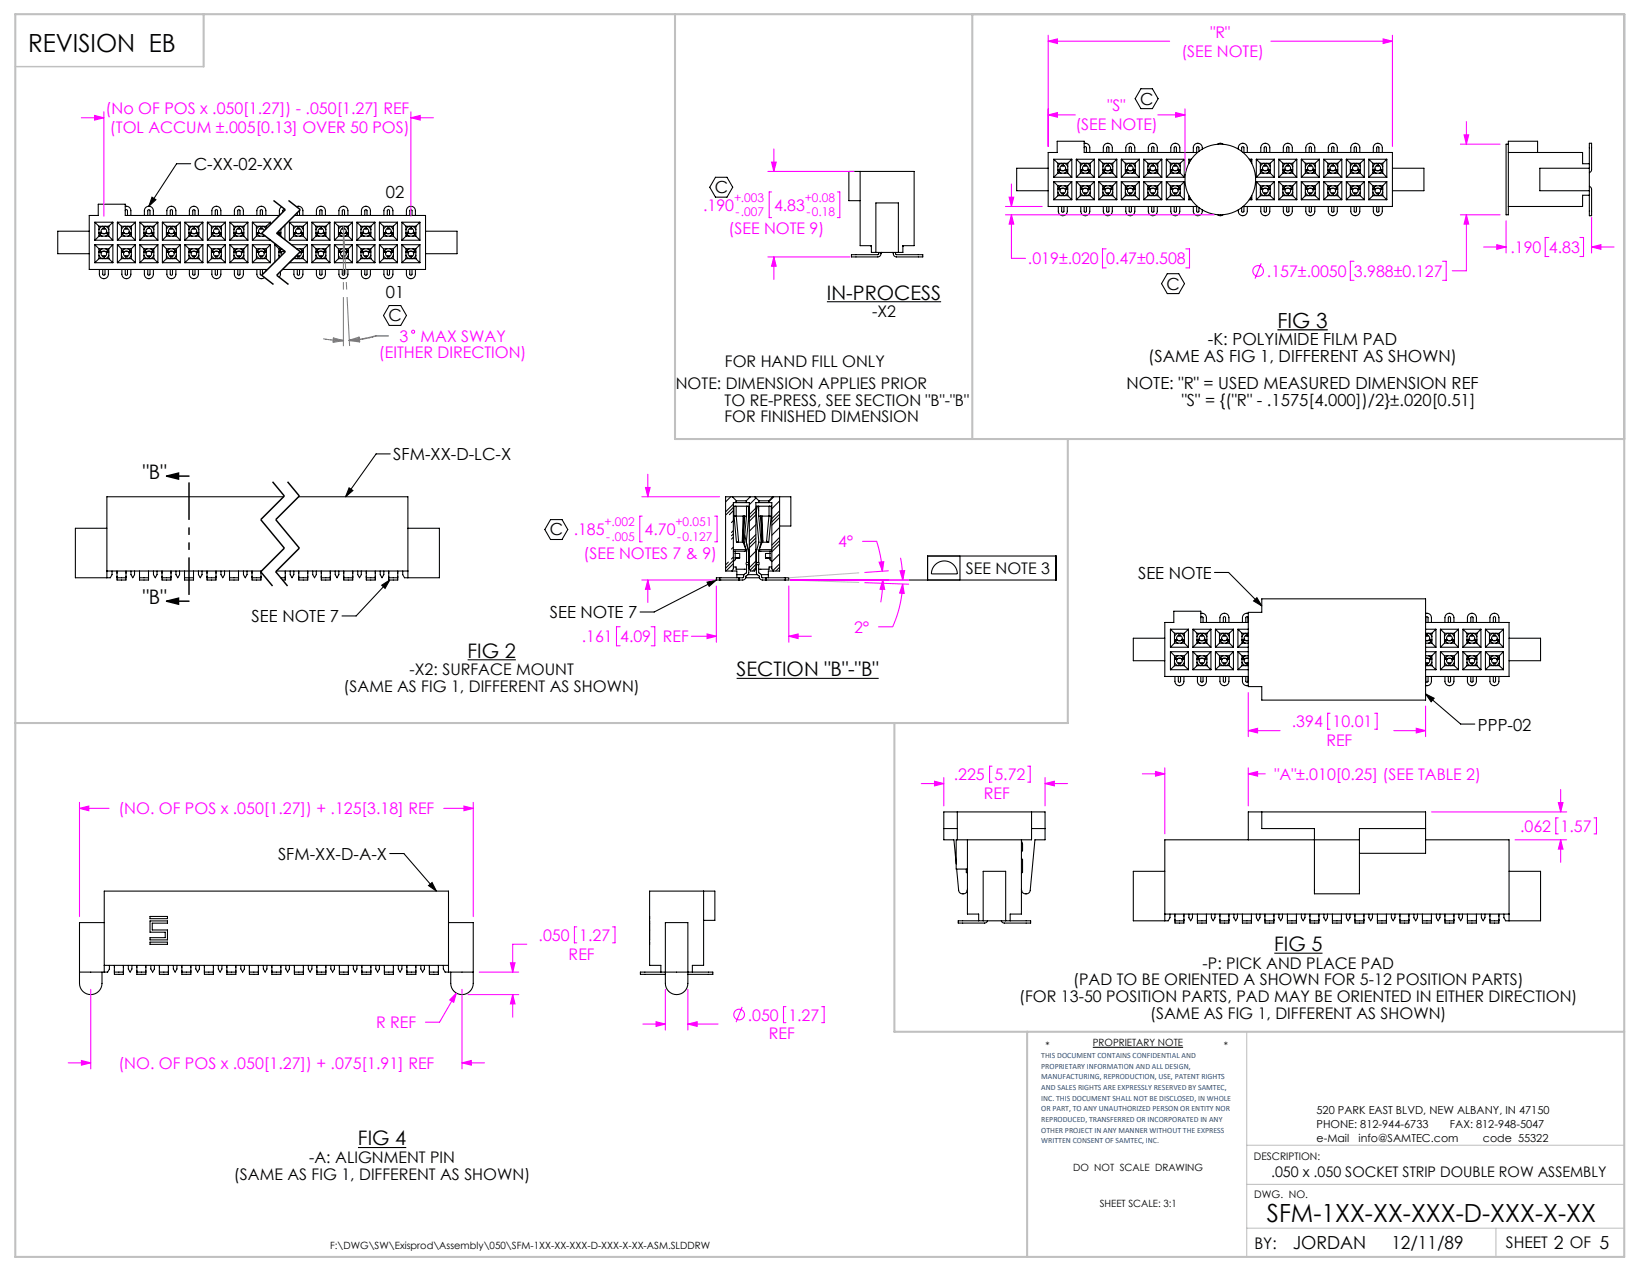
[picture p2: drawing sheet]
<svg xmlns="http://www.w3.org/2000/svg" width="279mm" height="216mm" viewBox="0 0 279 216" stroke-linecap="round" stroke-linejoin="round" font-family="sans-serif">
<defs><g id="words">
<g font-size="4.2">
<text x="4.8" y="8.9">REVISION EB</text>
<text x="214.5" y="207">SFM-1XX-XX-XXX-D-XXX-X-XX</text>
</g>
<text font-size="3.5" x="216.3" y="55.5">FIG 3</text>
<g font-size="3.4">
<text x="140" y="50.7">IN-PROCESS</text>
<text x="24.2" y="81.2">&quot;B&quot;</text>
<text x="24.2" y="102.3">&quot;B&quot;</text>
<text x="79.2" y="111.4">FIG 2</text>
<text x="124.7" y="114.5">SECTION &quot;B&quot;-&quot;B&quot;</text>
<text x="215.8" y="161">FIG 5</text>
<text x="60.6" y="193.9">FIG 4</text>
</g>
<g font-size="3">
<text x="218.9" y="211.4">JORDAN</text>
<text x="235.6" y="211.4">12/11/89</text>
</g>
<g font-size="2.8">
<text x="193.1" y="17.7">C</text>
<text x="32.8" y="28.8">C-XX-02-XXX</text>
<text x="65.4" y="33.5">02</text>
<text x="121" y="32.7">C</text>
<text x="65.4" y="50.4">01</text>
<text x="197.5" y="49">C</text>
<text x="65.8" y="54.4">C</text>
<text x="204.5" y="58.4">-K: POLYIMIDE FILM PAD</text>
<text x="190.7" y="65.8">NOTE: &quot;R&quot; = USED MEASURED DIMENSION REF</text>
<text x="194.4" y="61.3">(SAME AS FIG 1, DIFFERENT AS SHOWN)</text>
<text x="200.1" y="68.7">&quot;S&quot; = {(&quot;R&quot; - .1575[4.000])/2}±.020[0.51]</text>
<text x="66.6" y="78">SFM-XX-D-LC-X</text>
<text x="93.1" y="90.6">C .185</text>
<text x="192.7" y="98">SEE NOTE</text>
<text x="42.6" y="105.4">SEE NOTE 7</text>
<text x="93.1" y="104.7">SEE NOTE 7</text>
<text x="250.3" y="123.7">PPP-02</text>
<text x="47.1" y="145.6">SFM-XX-D-A-X</text>
</g>
<g font-size="2.7" fill="#f0f">
<text x="200.1" y="9.6">(SEE NOTE)</text>
<text x="205" y="6.4">&quot;R&quot;</text>
<text x="17.9" y="19.4">(No OF POS x .050[1.27]) - .050[1.27] REF</text>
<text x="18.6" y="22.5">(TOL ACCUM ±.005[0.13] OVER 50 POS)</text>
<text x="182.1" y="22.1">(SEE NOTE)</text>
<text x="187.6" y="18.9">&quot;S&quot;</text>
<text x="119.1" y="35.7">.190</text>
<text x="131.1" y="35.7">4.83</text>
<text x="123.4" y="39.7">(SEE NOTE 9)</text>
<text x="174.1" y="44.8">.019±.020</text>
<text x="187.3" y="44.8">0.47±0.508</text>
<text x="214.5" y="46.9">.157±.0050</text>
<text x="229.3" y="46.9">3.988±0.127</text>
<text x="255.8" y="42.9">.190</text>
<text x="262.3" y="42.9">4.83</text>
<text x="67.7" y="58">3</text>
<text x="71.2" y="58">MAX SWAY</text>
<text x="64.2" y="60.6">(EITHER DIRECTION)</text>
<text x="98.8" y="94.6">(SEE NOTES 7 &amp; 9)</text>
<text x="109.2" y="90.6">4.70</text>
<text x="141.9" y="92.7">4°</text>
<text x="144.6" y="107.1">2°</text>
<text x="98.5" y="108.8">.161</text>
<text x="105" y="108.8">4.09</text>
<text x="112.3" y="108.8">REF</text>
<text x="218.8" y="123.1">.394</text>
<text x="225.6" y="123.1">10.01</text>
<text x="224.6" y="126.3">REF</text>
<text x="20" y="137.9">(NO. OF POS x .050[1.27]) + .125[3.18] REF</text>
<text x="161.5" y="132.1">.225</text>
<text x="166.6" y="135.3">REF</text>
<text x="168.4" y="132.1">5.72</text>
<text x="215.8" y="132">&quot;A&quot;±.010[0.25] (SEE TABLE 2)</text>
<text x="257.4" y="140.9">.062</text>
<text x="264.3" y="140.9">1.57</text>
<text x="91.2" y="159.3">.050</text>
<text x="98.1" y="159.3">1.27</text>
<text x="96.3" y="162.5">REF</text>
<text x="126.6" y="172.8">.050</text>
<text x="133.5" y="172.8">1.27</text>
<text x="63.7" y="174.1">R REF</text>
<text x="130.2" y="176">REF</text>
<text x="20" y="181">(NO. OF POS x .050[1.27]) + .075[1.91] REF</text>
</g>
<g font-size="2.7">
<text x="147.7" y="53.7">-X2</text>
<text x="114.4" y="65.8">NOTE: DIMENSION APPLIES PRIOR</text>
<text x="122.8" y="62.1">FOR HAND FILL ONLY</text>
<text x="122.7" y="71.5">FOR FINISHED DIMENSION</text>
<text x="122.7" y="68.7">TO RE-PRESS, SEE SECTION &quot;B&quot;-&quot;B&quot;</text>
<text x="163.6" y="97.2">SEE NOTE 3</text>
<text x="58.2" y="117.1">(SAME AS FIG 1, DIFFERENT AS SHOWN)</text>
<text x="69.4" y="114.3">-X2: SURFACE MOUNT</text>
<text x="181.7" y="166.8">(PAD TO BE ORIENTED A SHOWN FOR 5-12 POSITION PARTS)</text>
<text x="203.6" y="164">-P: PICK AND PLACE PAD</text>
<text x="172.6" y="169.6">(FOR 13-50 POSITION PARTS, PAD MAY BE ORIENTED IN EITHER DIRECTION)</text>
<text x="194.8" y="172.5">(SAME AS FIG 1, DIFFERENT AS SHOWN)</text>
<text x="52.4" y="196.9">-A: ALIGNMENT PIN</text>
<text x="39.6" y="199.7">(SAME AS FIG 1, DIFFERENT AS SHOWN)</text>
<text x="212.4" y="211.5">BY:</text>
<text x="255" y="211.4">SHEET 2 OF 5</text>
</g>
<text font-size="2.5" x="215.2" y="199.3">.050 x .050 SOCKET STRIP DOUBLE ROW ASSEMBLY</text>
<g font-size="2" fill="#f0f">
<text x="124.3" y="34.2">+.003</text>
<text x="136.3" y="34.2">+0.08</text>
<text x="124.5" y="36.6">-.007</text>
<text x="136.6" y="36.6">-0.18</text>
<text x="102.4" y="89.1">+.002</text>
<text x="114.4" y="89.1">+0.051</text>
<text x="102.6" y="91.5">-.005</text>
<text x="114.7" y="91.5">-0.127</text>
</g>
<g font-size="1.9">
<text x="222.9" y="188.6">520 PARK EAST BLVD, NEW ALBANY, IN 47150</text>
<text x="222.9" y="191">PHONE: 812-944-6733</text>
<text x="245.5" y="191">FAX: 812-948-5047</text>
<text x="222.9" y="193.4">e-Mail</text>
<text x="230" y="193.4">info@SAMTEC.com</text>
<text x="251.1" y="193.4">code 55322</text>
</g>
<g font-size="1.8">
<text x="212.3" y="196.4">DESCRIPTION:</text>
<text x="212.4" y="202.9">DWG. NO.</text>
</g>
<g font-size="1.7">
<text x="177" y="177.6">*</text>
<text x="185" y="177.2">PROPRIETARY NOTE</text>
<text x="207.3" y="177.6">*</text>
<text x="181.7" y="198.3">DO NOT SCALE DRAWING</text>
<text x="186.2" y="204.3">SHEET SCALE: 3:1</text>
<text x="55.9" y="211.5">F:\DWG\SW\Exisprod\Assembly\050\SFM-1XX-XX-XXX-D-XXX-X-XX-ASM.SLDDRW</text>
</g>
<g font-size="1.4" fill="#1f497d">
<text x="176.3" y="179.2">THIS DOCUMENT CONTAINS CONFIDENTIAL AND</text>
<text x="176.3" y="181">PROPRIETARY INFORMATION AND ALL DESIGN,</text>
<text x="176.3" y="182.8">MANUFACTURING, REPRODUCTION, USE, PATENT RIGHTS</text>
<text x="176.3" y="184.6">AND SALES RIGHTS ARE EXPRESSLY RESERVED BY SAMTEC,</text>
<text x="176.3" y="186.4">INC. THIS DOCUMENT SHALL NOT BE DISCLOSED, IN WHOLE</text>
<text x="176.3" y="188.2">OR PART, TO ANY UNAUTHORIZED PERSON OR ENTITY NOR</text>
<text x="176.3" y="190">REPRODUCED, TRANSFERRED OR INCORPORATED IN ANY</text>
<text x="176.3" y="191.8">OTHER PROJECT IN ANY MANNER WITHOUT THE EXPRESS</text>
<text x="176.3" y="193.6">WRITTEN CONSENT OF SAMTEC, INC.</text>
</g>
</g></defs>
<path d="M0 0h279.4v215.9h-279.4z" fill="none" stroke="#fff" stroke-width=".18"/>
<g fill="none" stroke="#000" stroke-width=".18">
<path d="M193.2 15h1.9l1 1.7-1 1.7h-1.9l-1-1.7zM15.1 39.2h-5.3v3.8h5.3M16.1 37.6h3M16.1 37.6v3.1M16.1 37.6l.7 .7M16.8 39.4l.2 .4 .3 .2M16.8 38.3h1.6M16.8 40h1.6M16.8 40l-.7 .7M16.8 38.3v1.7M16.8 39.5v.1M16.8 39.4v.1"/>
<path d="M16.8 39.5h.3M16.9 39.7l.3-.2 .3 .1 .4-.1 .4 .2M17.1 39.3l-.3 .2M17.1 39.3h.1M17.3 38.3l-.4 .3-.1 .3M17.3 39.5h.5M17.4 38.7l.2 .1 .2-.1M17.4 38.3l.1 .4M17.5 38.7a.48 .48 0 0 0-.4 .6M17.5 38.7h.1M17.7 38.7a.48 .48 0 0 1 .3 .6M17.7 38.7h.1"/>
<path d="M17.7 38.3v.4M17.8 38.3l.5 .3 .1 .3M18 39.3h.1M18 39.3l.4 .2M18 39.5h.4M18.4 39.5v.1M18.4 39.4v.1M18.4 39.4l-.2 .4-.4 .2M18.4 38.3v1.7M18.4 40l.7 .7M19.1 37.6v3.1M19.1 37.6l-.7 .7"/>
<path d="M19.9 37.6h3M19.9 37.6v3.1M19.9 37.6l.7 .7M20.6 39.4l.2 .4 .3 .2M20.6 38.3h1.6M20.6 40h1.6M20.6 38.3v1.7M20.6 40l-.7 .7M20.6 39.5v.1M20.6 39.4v.1M20.6 39.5h.3M20.7 39.7l.3-.2 .3 .1 .5-.1 .3 .2"/>
<path d="M20.9 39.3l-.3 .2M20.9 39.3h.1M21.1 38.3l-.4 .3-.1 .3M21.1 39.5h.6M21.2 34.9a.76 .76 0 0 1 1 .8v.8M21.2 38.7l.2 .1 .2-.1M21.2 35.7a.19 .19 0 0 1 .2-.2 .19 .19 0 0 1 .2 .2v.8M21.3 38.3v.4M21.3 38.7a.48 .48 0 0 0-.4 .6M21.3 38.7h.1M21.5 38.7a.48 .48 0 0 1 .3 .6M21.5 38.7h.1"/>
<path d="M21.5 38.3v.4M21.7 38.3l.4 .3 .1 .3M21.8 39.3h.1M21.9 39.3l.3 .2M21.9 39.5h.3M22.2 39.5v.1M22.2 39.4v.1M22.2 39.4l-.2 .4-.3 .2M22.2 40l.7 .7M22.2 38.3v1.7M22.9 37.6v3.1M22.9 37.6l-.7 .7"/>
<path d="M23.7 37.6h3M23.7 37.6v3.1M23.7 37.6l.7 .7M24.4 39.4l.2 .4 .4 .2M24.4 38.3h1.6M24.4 40h1.6M24.4 40l-.7 .7M24.4 38.3v1.7M24.4 39.5v.1M24.4 39.4v.1M24.4 39.5h.4M24.5 39.7l.4-.2 .2 .1 .5-.1 .3 .2"/>
<path d="M24.8 39.3l-.4 .2M24.8 39.3h.1M25 38.3l-.5 .3-.1 .3M25 39.5h.5M25 36.5v-.8a.19 .19 0 0 1 .2-.2 .19 .19 0 0 1 .2 .2v.8M25 38.7h.1M25.1 38.3v.4M25.1 38.7a.48 .48 0 0 0-.3 .6M25.1 38.7h.1M25.2 34.9a.76 .76 0 0 1 .8 .8v.8M25.2 34.9a.76 .76 0 0 0-.8 .8v.8M25.3 38.7a.48 .48 0 0 1 .4 .6"/>
<path d="M25.3 38.7h.1M25.4 38.3l-.1 .4M25.5 38.3l.4 .3 .1 .3M25.7 39.3h.1M25.7 39.3l.3 .2M25.7 39.5h.3M25.7 33.4l.7 .4-1.2 1.1zM26 39.5v.1M26 39.4v.1M26 39.4l-.2 .4-.3 .2M26 40l.7 .7M26 38.3v1.7"/>
<path d="M26.7 37.6v3.1M26.7 37.6l-.7 .7M27.5 37.6h3M27.5 37.6v3.1M27.5 37.6l.7 .7M28.2 39.4l.2 .4 .4 .2M28.2 38.3h1.7M28.2 40h1.7M28.2 40l-.7 .7M28.2 38.3v1.7M28.3 39.5v.1M28.3 39.4v.1"/>
<path d="M28.3 36.5v-.8a.76 .76 0 0 1 .7-.8 .76 .76 0 0 1 .8 .8v.8M28.3 39.5h.3M28.3 39.7l.4-.2 .3 .1 .4-.1 .3 .2M28.6 39.3l-.4 .2M28.6 39.3h.1M28.8 38.3l-.5 .3-.1 .3M28.8 39.5h.5M28.8 38.7l.2 .1 .2-.1M28.8 36.5v-.8a.19 .19 0 0 1 .2-.2 .19 .19 0 0 1 .2 .2v.8M28.9 38.3v.4M28.9 38.7a.48 .48 0 0 0-.3 .6M28.9 38.7h.1"/>
<path d="M29.1 38.7a.48 .48 0 0 1 .4 .6M29.1 38.7h.1M29.2 38.3l-.1 .4M29.3 38.3l.4 .3 .2 .3M29.5 39.3h.1M29.5 39.3l.3 .2M29.5 39.5h.3M29.8 39.5v.1M29.8 39.4v.1M29.9 39.4l-.3 .4-.3 .2M29.9 38.3v1.7M29.9 40l.6 .7"/>
<path d="M30.5 37.6v3.1M30.5 37.6l-.6 .7M31.3 37.6h3.1M31.3 37.6v3.1M31.3 37.6l.7 .7M32 39.4l.2 .4 .4 .2M32 38.3h1.7M32 40h1.7M32 40l-.7 .7M32 38.3v1.7M32.1 39.5v.1M32.1 39.4v.1"/>
<path d="M32.1 36.5v-.8a.76 .76 0 0 1 .7-.8 .76 .76 0 0 1 .8 .8v.8M32.1 39.5h.3M32.2 39.7l.3-.2 .3 .1 .4-.1 .3 .2M32.3 27.7h-2.4l-4.7 7.2M32.4 39.3l-.4 .2M32.4 39.3h.1M32.6 38.3l-.5 .3-.1 .3M32.6 39.5h.5M32.6 38.7l.2 .1 .2-.1M32.6 36.5v-.8a.19 .19 0 0 1 .2-.2 .19 .19 0 0 1 .2 .2v.8M32.7 38.3v.4M32.7 38.7a.48 .48 0 0 0-.3 .6"/>
<path d="M32.7 38.7h.1M32.9 38.7a.48 .48 0 0 1 .4 .6M32.9 38.7h.1M33 38.3l-.1 .4M33.1 38.3l.4 .3 .2 .3M33.3 39.3h.1M33.3 39.3l.4 .2M33.3 39.5h.3M33.6 39.5v.1M33.6 39.4v.1M33.7 39.4l-.3 .4-.3 .2M33.7 38.3v1.7"/>
<path d="M33.7 40l.7 .7M34.4 37.6v3.1M34.4 37.6l-.7 .7M35.1 37.6h3.1M35.1 37.6v3.1M35.1 37.6l.7 .7M35.8 39.4l.2 .4 .4 .2M35.8 38.3h1.7M35.8 40h1.7M35.8 40l-.7 .7M35.8 38.3v1.7M35.9 39.5v.1"/>
<path d="M35.9 39.4v.1M35.9 36.5v-.8a.76 .76 0 0 1 .7-.8 .76 .76 0 0 1 .8 .8v.8M35.9 39.5h.3M36 39.7l.3-.2 .3 .1 .4-.1 .3 .2M36.2 39.3l-.4 .2M36.2 39.3h.1M36.4 38.3l-.5 .3-.1 .3M36.4 39.5h.5M36.4 38.7l.2 .1 .2-.1M36.4 36.5v-.8a.19 .19 0 0 1 .2-.2 .19 .19 0 0 1 .2 .2v.8M36.5 38.3l.1 .4M36.6 38.7a.48 .48 0 0 0-.4 .6"/>
<path d="M36.6 38.7h.1M36.7 38.7a.48 .48 0 0 1 .4 .6M36.7 38.7h.1M36.8 38.3l-.1 .4M36.9 38.3l.4 .3 .2 .3M37.1 39.3h.1M37.1 39.3l.4 .2M37.1 39.5h.3M37.4 39.5v.1M37.4 39.4v.1M37.5 39.4l-.3 .4-.3 .2M37.5 40l.7 .7"/>
<path d="M37.5 38.3v1.7M38.2 37.6v3.1M38.2 37.6l-.7 .7M38.9 37.6h3.1M38.9 37.6v3.1M38.9 37.6l.7 .7M39.6 39.4l.3 .4 .3 .2M39.6 38.3h1.7M39.6 40h1.7M39.6 40l-.7 .7M39.6 38.3v1.7M39.7 39.5v.1"/>
<path d="M39.7 39.4v.1M39.7 36.5v-.8a.76 .76 0 0 1 .7-.8 .76 .76 0 0 1 .8 .8v.8M39.7 39.5h.3M39.8 39.7l.3-.2 .3 .1 .4-.1 .3 .2M40 39.3l-.4 .2M40 39.3h.1M40.2 38.3l-.4 .3-.2 .3M40.2 39.5h.5M40.3 38.7l.1 .1 .2-.1M40.3 36.5v-.8a.19 .19 0 0 1 .1-.2 .19 .19 0 0 1 .2 .2v.8M40.3 38.3l.1 .4M40.4 38.7a.48 .48 0 0 0-.4 .6"/>
<path d="M40.4 38.7h.1M40.5 38.7a.48 .48 0 0 1 .4 .6M40.5 38.7h.1M40.6 38.3l-.1 .4M40.7 38.3l.4 .3 .2 .3M40.9 39.3h.1M40.9 39.3l.4 .2M40.9 39.5h.3M41.2 39.5v.1M41.2 39.4v.1M41.3 39.4l-.3 .4-.3 .2M41.3 40l.7 .7"/>
<path d="M41.3 38.3v1.7M42 37.6v3.1M42 37.6l-.7 .7M42.7 37.6h3.1M42.7 37.6v3.1M42.7 37.6l.7 .7M43.4 39.4l.3 .4 .3 .2M43.4 38.3h1.7M43.4 40h1.5M43.4 38.3v1.7M43.4 40l-.7 .7M43.5 39.5v.1"/>
<path d="M43.5 39.4v.1M43.5 36.5v-.8a.76 .76 0 0 1 .8-.8 .76 .76 0 0 1 .7 .8v.8M43.5 39.5h.3M43.8 39.3l-.4 .2M43.8 39.3h.1M44 38.3l-.4 .3-.2 .3M44 39.5h.4M44.1 38.7l.2 .1 .1-.1M44.1 36.5v-.8a.19 .19 0 0 1 .2-.2 .19 .19 0 0 1 .1 .2v.8M44.1 38.3l.1 .4M44.2 38.7a.48 .48 0 0 0-.4 .6M44.2 38.7h.1"/>
<path d="M44.3 38.7l.3 .1 .1 .3M44.3 38.7h.1M44.4 38.3l-.1 .4M44.4 39.6l-.5-.1-.3 .2M44.5 38.3l.5 .5M44.8 39.9l-.3 .1M45.1 38.3v.4M45.8 37.6v.4M45.8 37.6l-.7 .7M46.9 39.5h.1M46.9 39.6l.2-.1 .3 .2M47.2 39.3h.1"/>
<path d="M47.2 39.3l.3 .2M47.2 39.5h.3M47.2 39.2v.1M47.3 36.5h-26.1v-1.9h-4.6v1.9h-1.5v9.1h30.2M47.5 40h.1M47.5 39.5v.1M47.5 39.4v.1M47.5 38.8l.1 .1M47.6 39.4l-.3 .4M47.6 38.8v1.2M47.6 40l.2 .3M47.7 35l-.4 .5v1"/>
<path d="M48.2 35.6h-.3v.3M48.2 38.1v2.5M49 37.6v3.1M49 37.6h3.1M49 37.6l.7 .7M49.7 39.4l.2 .4 .4 .2M49.7 38.3h1.7M49.7 38.3v1.7M49.7 40l-.7 .7M49.7 40h1.7M49.8 39.5v.1M49.8 39.4v.1"/>
<path d="M49.8 39.5h.3M49.9 39.7l.3-.2 .3 .1 .4-.1 .3 .2M49.9 36.5h22.2v9.1h-24.3M50.1 39.3l-.4 .2M50.1 39.3h.1M50.2 35a.76 .76 0 0 1 1.1 .7v.8M50.3 38.3l-.5 .3-.1 .3M50.3 39.5h.5M50.3 38.7l.2 .1 .2-.1M50.3 36v.5M50.4 38.3v.4M50.4 38.7a.48 .48 0 0 0-.3 .6"/>
<path d="M50.4 38.7h.1M50.6 38.7a.48 .48 0 0 1 .4 .6M50.6 38.7h.1M50.7 38.3l-.1 .4M50.7 35.6v.9M50.8 38.3l.4 .3 .2 .3M51 39.3h.1M51 39.3l.4 .2M51 39.5h.3M51.3 39.5v.1M51.3 39.4v.1M51.4 39.4l-.3 .4-.3 .2"/>
<path d="M51.4 40l.7 .7M51.4 38.3v1.7M52.1 37.6v3.1M52.1 37.6l-.7 .7M52.8 37.6h3.1M52.8 37.6v3.1M52.8 37.6l.7 .7M53.5 39.4l.2 .4 .4 .2M53.5 38.3h1.7M53.5 40l-.7 .7M53.5 38.3v1.7M53.5 40h1.7"/>
<path d="M53.6 39.5v.1M53.6 39.4v.1M53.6 36.5v-.8a.76 .76 0 0 1 .7-.8 .76 .76 0 0 1 .8 .8v.8M53.6 39.5h.3M53.7 39.7l.3-.2 .3 .1 .4-.1 .3 .2M53.9 39.3l-.4 .2M53.9 39.3h.1M54.1 38.3l-.4 .3-.2 .3M54.1 39.5h.5M54.2 38.7l.1 .1 .2-.1M54.2 36.5v-.8a.19 .19 0 0 1 .1-.2 .19 .19 0 0 1 .2 .2v.8M54.2 38.3l.1 .4"/>
<path d="M54.3 38.7a.48 .48 0 0 0-.4 .6M54.3 38.7h.1M54.4 38.7a.48 .48 0 0 1 .4 .6M54.4 38.7h.1M54.5 38.3l-.1 .4M54.6 38.3l.4 .3 .2 .3M54.8 39.3h.1M54.8 39.3l.4 .2M54.8 39.5h.3M55.1 39.5v.1M55.1 39.4v.1M55.2 39.4l-.3 .4-.3 .2"/>
<path d="M55.2 38.3v1.7M55.2 40l.7 .7M55.9 37.6v3.1M55.9 37.6l-.7 .7M56.6 37.6h3.1M56.6 37.6v3.1M56.6 37.6l.7 .7M57.3 39.4l.3 .4 .3 .2M57.3 38.3h1.7M57.3 38.3v1.7M57.3 40l-.7 .7M57.3 40h1.7"/>
<path d="M57.4 39.5v.1M57.4 39.4v.1M57.4 36.5v-.8a.76 .76 0 0 1 .8-.8 .76 .76 0 0 1 .7 .8v.8M57.4 39.5h.3M57.5 39.7l.3-.2 .3 .1 .4-.1 .3 .2M57.7 39.3l-.4 .2M57.7 39.3h.1M57.9 38.3l-.4 .3-.2 .3M57.9 39.5h.5M58 38.7l.2 .1 .1-.1M58 36.5v-.8a.19 .19 0 0 1 .2-.2 .19 .19 0 0 1 .1 .2v.8M58 38.3l.1 .4"/>
<path d="M58.1 38.7a.48 .48 0 0 0-.4 .6M58.1 38.7h.1M58.2 38.7a.48 .48 0 0 1 .4 .6M58.2 38.7h.1M58.3 38.3l-.1 .4M58.4 38.3l.4 .3 .2 .3M58.6 39.3h.1M58.6 39.3l.4 .2M58.6 39.5h.3M58.9 39.5v.1M58.9 39.4v.1M59 39.4l-.3 .4-.3 .2"/>
<path d="M59 40l.7 .7M59 38.3v1.7M59.7 37.6v3.1M59.7 37.6l-.7 .7M60.4 37.6h3.1M60.4 37.6v3.1M60.4 37.6l.7 .7M61.1 39.4l.3 .4 .3 .2M61.1 38.3h1.7M61.1 38.3v1.7M61.1 40l-.7 .7M61.1 40h1.7"/>
<path d="M61.2 39.5v.1M61.2 39.4v.1M61.2 36.5v-.8a.76 .76 0 0 1 .8-.8 .76 .76 0 0 1 .7 .8v.8M61.2 39.5h.3M61.3 39.7l.3-.2 .3 .1 .4-.1 .3 .2M61.5 39.3l-.4 .2M61.5 39.3h.1M61.7 38.3l-.4 .3-.2 .3M61.7 39.5h.5M61.8 38.7l.2 .1 .2-.1M61.8 36.5v-.8a.19 .19 0 0 1 .2-.2 .19 .19 0 0 1 .2 .2v.8M61.8 38.3l.1 .4"/>
<path d="M61.9 38.7a.48 .48 0 0 0-.4 .6M61.9 38.7h.1M62 38.7a.48 .48 0 0 1 .4 .6M62 38.7h.1M62.1 38.3l-.1 .4M62.2 38.3l.5 .3 .1 .3M62.4 39.3h.1M62.4 39.3l.4 .2M62.4 39.5h.3M62.7 39.5v.1M62.7 39.4v.1M62.8 39.4l-.2 .4-.4 .2"/>
<path d="M62.8 40l.7 .7M62.8 38.3v1.7M63.5 37.6v3.1M63.5 37.6l-.7 .7M64.2 37.6h3.1M64.2 37.6v3.1M64.2 37.6l.7 .7M64.9 39.4l.3 .4 .3 .2M64.9 38.3h1.7M64.9 38.3v1.7M64.9 40l-.7 .7M64.9 40h1.7"/>
<path d="M65 39.5v.1M65 39.4v.1M65 36.5v-.8a.76 .76 0 0 1 .8-.8 .76 .76 0 0 1 .7 .8v.8M65 39.5h.3M65.1 39.7l.3-.2 .3 .1 .4-.1 .3 .2M65.3 39.3l-.4 .2M65.3 39.3h.1M65.5 38.3l-.4 .3-.2 .3M65.5 39.5h.5M65.6 38.7l.2 .1 .2-.1M65.6 36.5v-.8a.19 .19 0 0 1 .2-.2 .19 .19 0 0 1 .2 .2v.8M65.6 38.3l.1 .4"/>
<path d="M65.7 38.7a.48 .48 0 0 0-.4 .6M65.7 38.7h.1M65.9 38.7a.48 .48 0 0 1 .3 .6M65.9 38.7h.1M65.9 38.3v.4M66 38.3l.5 .3 .1 .3M66.2 39.3h.1M66.2 39.3l.4 .2M66.2 39.5h.3M66.5 39.5v.1M66.5 39.4v.1M66.6 39.4l-.2 .4-.4 .2"/>
<path d="M66.6 40l.7 .7M66.6 38.3v1.7M67.3 37.6v3.1M67.3 37.6l-.7 .7M68.1 37.6h3M68.1 37.6v3.1M68.1 37.6l.6 .7M68.7 39.4l.3 .4 .3 .2M68.7 38.3h1.7M68.7 40l-.6 .7M68.7 38.3v1.7M68.7 40h1.7"/>
<path d="M68.8 39.5v.1M68.8 39.4v.1M68.8 36.5v-.8a.76 .76 0 0 1 .8-.8 .76 .76 0 0 1 .7 .8v.8M68.8 39.5h.3M68.9 39.7l.3-.2 .3 .1 .4-.1 .4 .2M69.1 39.3l-.3 .2M69.1 39.3h.1M69.3 38.3l-.4 .3-.2 .3M69.3 39.5h.5M69.4 38.7l.2 .1 .2-.1M69.4 36.5v-.8a.19 .19 0 0 1 .2-.2 .19 .19 0 0 1 .2 .2v.8M69.4 38.3l.1 .4"/>
<path d="M69.5 38.7a.48 .48 0 0 0-.4 .6M69.5 38.7h.1M69.7 38.7a.48 .48 0 0 1 .3 .6M69.7 38.7h.1M69.7 38.3v.4M69.8 38.3l.5 .3 .1 .3M70 39.3h.1M70 39.3l.4 .2M70 39.5h.3M70.3 39.5v.1M70.3 39.4v.1M70.4 39.4l-.2 .4-.4 .2"/>
<path d="M70.4 40l.7 .7M70.4 38.3v1.7M71.1 37.6v3.1M71.1 37.6l-.7 .7M72.1 39.2h5.3v3.8h-5.3M121.2 30h1.9l1 1.7-1 1.7h-1.9l-1-1.7zM145.6 29v12.6h2v1.1h5.3v-1.1h1.9v-12.6h-11.1v5h1.9M177.5 28.5h-5.3v3.8h5.3M178.4 27v3M178.4 30.8v3M178.4 30h3.1M178.4 27h3.1"/>
<path d="M178.4 30.8h3.1M178.4 33.8h3.1M178.4 27l.7 .7M178.4 30.8l.7 .7M179.1 28.7l.3 .4 .3 .2M179.1 32.6l.2 .2 .4 .3M179.1 27.7h1.7M179.1 33.1l-.7 .7M179.1 29.3l-.7 .7M179.1 27.7v1.6M179.1 31.5v1.6M179.1 29.3h1.7"/>
<path d="M179.1 31.5h1.7M179.1 33.1h1.7M179.1 32l.4 .1M179.2 28.9h.1M179.2 28.8v.1M179.2 31.9h.1M179.2 31.9v.1M179.2 35v.8a.76 .76 0 0 0 .8 .7 .76 .76 0 0 0 .7-.7v-.8M179.2 28.9h.3M179.2 31.9h.3M179.3 29.1l.3-.3 .3 .1 .4-.1 .3 .3M179.3 31.7l.3 .3 .4-.2 .3 .2 .3-.3"/>
<path d="M179.5 28.7l-.4 .1M179.5 32.1h.1M179.5 32.1a.48 .48 0 0 0 .4 .7M179.5 28.7h.1M179.7 27.7l-.4 .2-.2 .3M179.7 31.5l-.3 .2-.3 .3M179.7 31.9h.5M179.7 28.9h.5M179.8 28.1h.4M179.8 32.7h.4M179.8 35v.8a.19 .19 0 0 0 .2 .2 .19 .19 0 0 0 .2-.2v-.8M179.8 28v.1"/>
<path d="M179.8 32.7h.1M179.8 27.7l.1 .3M179.9 28a.48 .48 0 0 0-.4 .7M179.9 28h.1M179.9 32.8h.1M179.9 32.8l-.1 .3M180.1 28a.48 .48 0 0 1 .3 .7M180.1 28h.1M180.1 32.8h.1M180.1 32.8v.3M180.1 27.7v.3M180.2 28v.1"/>
<path d="M180.2 32.7h.1M180.2 27.7l.5 .2 .1 .3M180.2 31.5l.4 .2 .2 .3M180.4 32.1a.48 .48 0 0 1-.3 .7M180.4 28.7h.1M180.4 28.7l.4 .1M180.4 32.1h.1M180.4 28.9h.3M180.4 31.9h.3M180.7 28.9h.1M180.7 28.8v.1M180.7 31.9h.1"/>
<path d="M180.7 31.9v.1M180.8 32l-.4 .1M180.8 28.7l-.2 .4-.4 .2M180.8 32.6l-.1 .2-.5 .3M180.8 27.7v1.6M180.8 31.5v1.6M180.8 29.3l.7 .7M180.8 33.1l.7 .7M181.5 27v3M181.5 30.8v3M181.5 30.8l-.7 .7M181.5 27l-.7 .7"/>
<path d="M182.3 30h3M182.3 27h3M182.3 27v3M182.3 30.8v3M182.3 30.8h3M182.3 33.8h3M182.3 27l.6 .7M182.3 30.8l.6 .7M182.9 28.7l.3 .4 .3 .2M182.9 32.6l.2 .2 .4 .3M182.9 27.7h1.7M182.9 27.7v1.6"/>
<path d="M182.9 31.5v1.6M182.9 29.3l-.6 .7M182.9 33.1l-.6 .7M182.9 29.3h1.7M182.9 31.5h1.7M182.9 33.1h1.7M183 32l.3 .1M183 28.9h.1M183 28.8v.1M183 31.9h.1M183 31.9v.1M183 35v.8a.76 .76 0 0 0 .8 .7 .76 .76 0 0 0 .7-.7v-.8"/>
<path d="M183 28.9h.3M183 31.9h.3M183.1 29.1l.3-.3 .3 .1 .4-.1 .3 .3M183.1 31.7l.3 .3 .4-.2 .3 .2 .3-.3M183.3 28.7l-.3 .1M183.3 32.1h.1M183.3 32.1a.48 .48 0 0 0 .4 .7M183.3 28.7h.1M183.5 27.7l-.4 .2-.2 .3M183.5 31.5l-.3 .2-.3 .3M183.5 31.9h.5M183.5 28.9h.5"/>
<path d="M183.6 28.1h.4M183.6 25a.19 .19 0 0 1 .2-.2 .19 .19 0 0 1 .2 .2v.8M183.6 24.3a.76 .76 0 0 1 .9 .7v.8M183.6 32.7h.4M183.6 35v.8a.19 .19 0 0 0 .2 .2 .19 .19 0 0 0 .2-.2v-.8M183.6 28v.1M183.6 32.7h.1M183.6 27.7l.1 .3M183.7 28a.48 .48 0 0 0-.4 .7M183.7 28h.1M183.7 32.8h.1M183.7 32.8l-.1 .3"/>
<path d="M183.9 28a.48 .48 0 0 1 .3 .7M183.9 32.8h.1M183.9 28h.1M183.9 32.8v.3M183.9 27.7v.3M184 28v.1M184 32.7h.1M184 27.7l.5 .2 .1 .3M184 31.5l.4 .2 .2 .3M184.2 32.1a.48 .48 0 0 1-.3 .7M184.2 28.7h.1M184.2 28.7l.4 .1"/>
<path d="M184.2 32.1h.1M184.2 28.9h.3M184.2 31.9h.3M184.5 28.9h.1M184.5 28.8v.1M184.5 31.9h.1M184.5 31.9v.1M184.6 32l-.4 .1M184.6 28.7l-.2 .4-.4 .2M184.6 32.6l-.1 .2-.5 .3M184.6 29.3l.7 .7M184.6 33.1l.7 .7"/>
<path d="M184.6 27.7v1.6M184.6 31.5v1.6M185.3 27v3M185.3 30.8v3M185.3 27l-.7 .7M185.3 30.8l-.7 .7M186.1 30h3M186.1 27h3M186.1 27v3M186.1 30.8v3M186.1 30.8h3M186.1 33.8h3"/>
<path d="M186.1 30.8l.6 .7M186.1 27l.6 .7M186.7 28.7l.3 .4 .3 .2M186.7 32.6l.2 .2 .4 .3M186.7 27.7h1.7M186.7 29.3l-.6 .7M186.7 27.7v1.6M186.7 31.5v1.6M186.7 33.1l-.6 .7M186.7 29.3h1.7M186.7 31.5h1.7M186.7 33.1h1.7"/>
<path d="M186.8 32l.3 .1M186.8 28.9h.1M186.8 28.8v.1M186.8 25.8v-.8a.76 .76 0 0 1 .8-.7 .76 .76 0 0 1 .7 .7v.8M186.8 31.9h.1M186.8 31.9v.1M186.8 35v.8a.76 .76 0 0 0 .8 .7 .76 .76 0 0 0 .7-.7v-.8M186.8 28.9h.3M186.8 31.9h.3M186.9 29.1l.3-.3 .3 .1 .4-.1 .4 .3M186.9 31.7l.3 .3 .4-.2 .3 .2 .4-.3M187.1 28.7l-.3 .1"/>
<path d="M187.1 32.1h.1M187.1 32.1a.48 .48 0 0 0 .4 .7M187.1 28.7h.1M187.3 27.7l-.4 .2-.2 .3M187.3 31.5l-.3 .2-.3 .3M187.3 31.9h.5M187.3 28.9h.5M187.4 28.1h.4M187.4 25.8v-.8a.19 .19 0 0 1 .2-.2 .19 .19 0 0 1 .2 .2v.8M187.4 32.7h.4M187.4 35v.8a.19 .19 0 0 0 .2 .2 .19 .19 0 0 0 .2-.2v-.8M187.4 28v.1"/>
<path d="M187.4 32.7h.1M187.4 27.7l.1 .3M187.5 28a.48 .48 0 0 0-.4 .7M187.5 28h.1M187.5 32.8h.1M187.5 32.8l-.1 .3M187.7 28a.48 .48 0 0 1 .3 .7M187.7 28h.1M187.7 32.8h.1M187.7 32.8v.3M187.7 27.7v.3M187.8 28v.1"/>
<path d="M187.8 32.7h.1M187.8 27.7l.5 .2 .1 .3M187.8 31.5l.4 .2 .2 .3M188 32.1a.48 .48 0 0 1-.3 .7M188 28.7h.1M188 28.7l.4 .1M188 32.1h.1M188 28.9h.3M188 31.9h.3M188.3 28.9h.1M188.3 28.8v.1M188.3 31.9h.1"/>
<path d="M188.3 31.9v.1M188.4 32l-.4 .1M188.4 28.7l-.2 .4-.4 .2M188.4 32.6l-.1 .2-.5 .3M188.4 33.1l.7 .7M188.4 29.3l.7 .7M188.4 27.7v1.6M188.4 31.5v1.6M189.1 27v3M189.1 30.8v3M189.1 27l-.7 .7M189.1 30.8l-.7 .7"/>
<path d="M189.9 30h3M189.9 27h3M189.9 27v3M189.9 30.8v3M189.9 30.8h3M189.9 33.8h3M189.9 30.8l.7 .7M189.9 27l.7 .7M190.6 32.6l.1 .2 .4 .3M190.6 28.7l.2 .4 .3 .2M190.6 27.7h1.6M190.6 29.3l-.7 .7"/>
<path d="M190.6 33.1l-.7 .7M190.6 27.7v1.6M190.6 31.5v1.6M190.6 29.3h1.6M190.6 31.5h1.6M190.6 33.1h1.6M190.6 32l.3 .1M190.6 31.9h.1M190.6 31.9v.1M190.6 35v.8a.76 .76 0 0 0 .8 .7 .76 .76 0 0 0 .8-.7v-.8M190.6 28.9h.1M190.6 28.8v.1"/>
<path d="M190.6 25.8v-.8a.76 .76 0 0 1 .8-.7 .76 .76 0 0 1 .8 .7v.8M190.6 28.9h.3M190.6 31.9h.3M190.7 31.7l.3 .3 .5-.2 .3 .2 .3-.3M190.7 29.1l.3-.3 .3 .1 .5-.1 .3 .3M190.9 32.1h.1M190.9 28.7l-.3 .1M190.9 32.1a.48 .48 0 0 0 .4 .7M190.9 28.7h.1M191.1 31.5l-.3 .2-.2 .3M191.1 27.7l-.4 .2-.1 .3M191.1 31.9h.5"/>
<path d="M191.1 28.9h.6M191.2 32.7h.4M191.2 35v.8a.19 .19 0 0 0 .2 .2 .19 .19 0 0 0 .2-.2v-.8M191.2 28.1h.4M191.2 25.8v-.8a.19 .19 0 0 1 .2-.2 .19 .19 0 0 1 .2 .2v.8M191.2 28v.1M191.2 32.7h.1M191.2 27.7l.1 .3M191.3 28a.48 .48 0 0 0-.4 .7M191.3 32.8l-.1 .3M191.3 28h.1M191.3 32.8h.1"/>
<path d="M191.5 28a.48 .48 0 0 1 .3 .7M191.5 32.8v.3M191.5 28h.1M191.5 32.8h.1M191.5 27.7v.3M191.6 28v.1M191.6 32.7h.1M191.7 31.5l.3 .2 .2 .3M191.7 27.7l.4 .2 .1 .3M191.8 32.1a.48 .48 0 0 1-.3 .7M191.8 28.7h.1M191.8 32.1h.1"/>
<path d="M191.8 28.7l.4 .1M191.9 28.9h.3M191.9 31.9h.3M192.2 31.9h.1M192.2 31.9v.1M192.2 28.9h.1M192.2 28.8v.1M192.2 32l-.4 .1M192.2 32.6l-.1 .2-.4 .3M192.2 28.7l-.2 .4-.3 .2M192.2 33.1l.7 .7M192.2 27.7v1.6"/>
<path d="M192.2 31.5v1.6M192.2 29.3l.7 .7M192.9 27v3M192.9 30.8v3M192.9 27l-.7 .7M192.9 30.8l-.7 .7M193.7 30h3M193.7 27h3M193.7 27v3M193.7 30.8v3M193.7 30.8h3M193.7 33.8h3"/>
<path d="M193.7 30.8l.7 .7M193.7 27l.7 .7M194.4 28.7l.2 .4 .4 .2M194.4 32.6l.1 .2 .5 .3M194.4 27.7h1.6M194.4 29.3l-.7 .7M194.4 33.1l-.7 .7M194.4 27.7v1.6M194.4 31.5v1.6M194.4 29.3h1.6M194.4 31.5h1.6M194.4 33.1h1.6"/>
<path d="M194.4 32l.4 .1M194.4 28.9h.1M194.4 28.8v.1M194.4 25.8v-.8a.76 .76 0 0 1 .8-.7 .76 .76 0 0 1 .8 .7v.8M194.4 31.9h.1M194.4 31.9v.1M194.4 35v.8a.76 .76 0 0 0 .8 .7 .76 .76 0 0 0 .8-.7v-.8M194.4 28.9h.4M194.4 31.9h.4M194.5 29.1l.4-.3 .2 .1 .5-.1 .3 .3M194.5 31.7l.4 .3 .4-.2 .3 .2 .3-.3M194.8 28.7l-.4 .1"/>
<path d="M194.8 32.1h.1M194.8 32.1a.48 .48 0 0 0 .3 .7M194.8 28.7h.1M195 27.7l-.5 .2-.1 .3M195 31.5l-.4 .2-.2 .3M195 31.9h.5M195 28.9h.5M195 28.1h.4M195 25.8v-.8a.19 .19 0 0 1 .2-.2 .19 .19 0 0 1 .2 .2v.8M195 32.7h.4M195 35v.8a.19 .19 0 0 0 .2 .2 .19 .19 0 0 0 .2-.2v-.8M195 28v.1"/>
<path d="M195 32.7h.1M195.1 27.7v.3M195.1 28a.48 .48 0 0 0-.3 .7M195.1 28h.1M195.1 32.8h.1M195.1 32.8v.3M195.3 28a.48 .48 0 0 1 .4 .7M195.3 28h.1M195.3 32.8h.1M195.3 32.8l.1 .3M195.4 27.7l-.1 .3M195.4 28v.1"/>
<path d="M195.4 32.7h.1M195.5 27.7l.4 .2 .1 .3M195.5 31.5l.3 .2 .2 .3M195.7 32.1a.48 .48 0 0 1-.4 .7M195.7 28.7h.1M195.7 28.7l.3 .1M195.7 32.1h.1M195.7 28.9h.3M195.7 31.9h.3M196 28.9h.1M196 28.8v.1M196 31.9h.1"/>
<path d="M196 31.9v.1M196 32l-.3 .1M196 28.7l-.2 .4-.3 .2M196 32.6l-.1 .2-.4 .3M196 33.1l.7 .7M196 27.7v1.6M196 31.5v1.6M196 29.3l.7 .7M196.7 27v3M196.7 30.8v3M196.7 27l-.7 .7M196.7 30.8l-.7 .7"/>
<path d="M197.5 30h3M197.5 27h3M197.5 27v3M197.5 30.8v3M197.5 30.8h3M197.5 33.8h3M197.5 30.8l.7 .7M197.5 27l.7 .7M198.2 32.6l.1 .2 .5 .3M198.2 28.7l.2 .4 .4 .2M198.2 27.7h1.7M198.2 29.3l-.7 .7"/>
<path d="M198.2 27.7v1.6M198.2 31.5v1.6M198.2 29.3h1.7M198.2 31.5h1.7M198.2 33.1l-.7 .7M198.2 33.1h1.7M198.2 32l.4 .1M198.3 31.9h.1M198.3 31.9v.1M198.3 35v.8a.76 .76 0 0 0 .7 .7 .76 .76 0 0 0 .8-.7v-.8M198.3 28.9h.1M198.3 28.8v.1"/>
<path d="M198.3 25.8v-.8a.76 .76 0 0 1 .7-.7 .76 .76 0 0 1 .8 .7v.8M198.3 28.9h.3M198.3 31.9h.3M198.3 31.7l.4 .3 .4-.2 .3 .2 .3-.3M198.3 29.1l.4-.3 .3 .1 .4-.1 .3 .3M198.6 32.1h.1M198.6 28.7l-.4 .1M198.6 32.1a.48 .48 0 0 0 .3 .7M198.6 28.7h.1M198.8 31.5l-.4 .2-.2 .3M198.8 27.7l-.5 .2-.1 .3M198.8 31.9h.5"/>
<path d="M198.8 28.9h.5M198.8 32.7h.4M198.8 35v.8a.19 .19 0 0 0 .2 .2 .19 .19 0 0 0 .2-.2v-.8M198.8 28.1h.4M198.8 25.8v-.8a.19 .19 0 0 1 .2-.2 .19 .19 0 0 1 .2 .2v.8M198.8 28v.1M198.8 32.7h.1M198.9 27.7v.3M198.9 28a.48 .48 0 0 0-.3 .7M198.9 32.8v.3M198.9 28h.1M198.9 32.8h.1"/>
<path d="M199.1 28a.48 .48 0 0 1 .4 .7M199.1 32.8h.1M199.1 32.8l.1 .3M199.1 28h.1M199.2 27.7l-.1 .3M199.2 28v.1M199.2 32.7h.1M199.3 31.5l.3 .2 .3 .3M199.3 27.7l.4 .2 .2 .3M199.5 32.1a.48 .48 0 0 1-.4 .7M199.5 28.7h.1M199.5 32.1h.1"/>
<path d="M199.5 28.7l.3 .1M199.5 28.9h.3M199.5 31.9h.3M199.8 31.9h.1M199.8 31.9v.1M199.8 28.9h.1M199.8 28.8v.1M199.8 32l-.3 .1M199.9 32.6l-.2 .2-.4 .3M199.9 28.7l-.3 .4-.3 .2M199.9 33.1l.6 .7M199.9 27.7v1.6"/>
<path d="M199.9 31.5v1.6M199.9 29.3l.6 .7M200.5 27v3M200.5 30.8v3M200.5 27l-.6 .7M200.5 30.8l-.6 .7M201.3 27h.4M201.3 27v.7M201.3 33.1v.7M201.3 33.8h.4M201.3 27l.3 .2M201.6 33.6l-.3 .2"/>
<path d="M202.1 35v.8a.78 .78 0 0 0 .9 .7 .78 .78 0 0 0 .6-1M202.6 35v.8a.19 .19 0 0 0 .2 .2 .19 .19 0 0 0 .2-.2v-.6M202.8 25.8h-19.2v-1.9h-4.6v1.9h-1.5v9.2h25.3M203 25.6v-.6a.19 .19 0 0 0-.2-.2 .19 .19 0 0 0-.2 .2v.8M203.6 25.2a.78 .78 0 0 0-.6-.9 .78 .78 0 0 0-.9 .7v.8M206.2 24.4a.76 .76 0 0 1 .9 0M206.2 36.4a.76 .76 0 0 0 .9 0M209.7 25.2a.78 .78 0 0 1 .6-.9 .78 .78 0 0 1 .9 .7v.8M210.3 25.6v-.6a.19 .19 0 0 1 .1-.2 .19 .19 0 0 1 .2 .2v.8M210.5 25.8h25.3v9.2h-25.3M210.6 35v.8a.19 .19 0 0 1-.2 .2 .19 .19 0 0 1-.1-.2v-.6M211.2 35v.8a.78 .78 0 0 1-.9 .7 .78 .78 0 0 1-.6-1"/>
<path d="M211.5 27h.5M211.5 33.8h.5M211.7 33.6l.3 .2M212 27v.7M212 33.1v.7M212 27l-.3 .2M212.7 30h3.1M212.7 27h3.1M212.7 27v3M212.7 30.8v3M212.7 30.8h3.1M212.7 33.8h3.1"/>
<path d="M212.7 27l.7 .7M212.7 30.8l.7 .7M213.4 32.6l.2 .2 .4 .3M213.4 28.7l.3 .4 .3 .2M213.4 27.7h1.7M213.4 27.7v1.6M213.4 31.5v1.6M213.4 29.3l-.7 .7M213.4 33.1l-.7 .7M213.4 29.3h1.7M213.4 31.5h1.7M213.4 33.1h1.7"/>
<path d="M213.4 32l.4 .1M213.5 31.9h.1M213.5 31.9v.1M213.5 35v.8a.76 .76 0 0 0 .8 .7 .76 .76 0 0 0 .7-.7v-.8M213.5 28.9h.1M213.5 28.8v.1M213.5 25.8v-.8a.76 .76 0 0 1 .8-.7 .76 .76 0 0 1 .7 .7v.8M213.5 28.9h.3M213.5 31.9h.3M213.6 31.7l.3 .3 .4-.2 .3 .2 .3-.3M213.6 29.1l.3-.3 .3 .1 .4-.1 .3 .3M213.8 32.1h.1"/>
<path d="M213.8 28.7l-.4 .1M213.8 32.1a.48 .48 0 0 0 .4 .7M213.8 28.7h.1M214 31.5l-.3 .2-.3 .3M214 27.7l-.4 .2-.2 .3M214 31.9h.5M214 28.9h.5M214.1 32.7h.3M214.1 35v.8a.19 .19 0 0 0 .2 .2 .19 .19 0 0 0 .1-.2v-.8M214.1 28.1h.3M214.1 25.8v-.8a.19 .19 0 0 1 .2-.2 .19 .19 0 0 1 .1 .2v.8M214.1 28v.1"/>
<path d="M214.1 32.7h.1M214.1 27.7l.1 .3M214.2 28a.48 .48 0 0 0-.4 .7M214.2 32.8l-.1 .3M214.2 28h.1M214.2 32.8h.1M214.3 28a.48 .48 0 0 1 .4 .7M214.3 32.8l.1 .3M214.3 28h.1M214.3 32.8h.1M214.4 27.7l-.1 .3M214.4 28v.1"/>
<path d="M214.4 32.7h.1M214.5 31.5l.4 .2 .2 .3M214.5 27.7l.4 .2 .2 .3M214.7 32.1a.48 .48 0 0 1-.4 .7M214.7 28.7h.1M214.7 32.1h.1M214.7 28.7l.4 .1M214.7 28.9h.3M214.7 31.9h.3M215 31.9h.1M215 31.9v.1M215 28.9h.1"/>
<path d="M215 28.8v.1M215.1 32l-.4 .1M215.1 32.6l-.2 .2-.4 .3M215.1 28.7l-.2 .4-.4 .2M215.1 29.3l.7 .7M215.1 27.7v1.6M215.1 31.5v1.6M215.1 33.1l.7 .7M215.8 27v3M215.8 30.8v3M215.8 27l-.7 .7M215.8 30.8l-.7 .7"/>
<path d="M216.5 30h3.1M216.5 27h3.1M216.5 27v3M216.5 30.8v3M216.5 30.8h3.1M216.5 33.8h3.1M216.5 30.8l.7 .7M216.5 27l.7 .7M217.2 28.7l.3 .4 .3 .2M217.2 32.6l.2 .2 .4 .3M217.2 27.7h1.7M217.2 33.1l-.7 .7"/>
<path d="M217.2 29.3l-.7 .7M217.2 27.7v1.6M217.2 31.5v1.6M217.2 29.3h1.7M217.2 31.5h1.7M217.2 33.1h1.7M217.2 32l.4 .1M217.3 28.9h.1M217.3 28.8v.1M217.3 25.8v-.8a.76 .76 0 0 1 .8-.7 .76 .76 0 0 1 .7 .7v.8M217.3 31.9h.1M217.3 31.9v.1"/>
<path d="M217.3 35v.8a.76 .76 0 0 0 .8 .7 .76 .76 0 0 0 .7-.7v-.8M217.3 28.9h.3M217.3 31.9h.3M217.4 29.1l.3-.3 .3 .1 .4-.1 .3 .3M217.4 31.7l.3 .3 .4-.2 .3 .2 .3-.3M217.6 28.7l-.4 .1M217.6 32.1h.1M217.6 32.1a.48 .48 0 0 0 .4 .7M217.6 28.7h.1M217.8 27.7l-.4 .2-.2 .3M217.8 31.5l-.3 .2-.3 .3M217.8 31.9h.5"/>
<path d="M217.8 28.9h.5M217.9 28.1h.4M217.9 25.8v-.8a.19 .19 0 0 1 .2-.2 .19 .19 0 0 1 .2 .2v.8M217.9 32.7h.4M217.9 35v.8a.19 .19 0 0 0 .2 .2 .19 .19 0 0 0 .2-.2v-.8M217.9 28v.1M217.9 32.7h.1M217.9 27.7l.1 .3M218 28a.48 .48 0 0 0-.4 .7M218 28h.1M218 32.8h.1M218 32.8l-.1 .3"/>
<path d="M218.2 28a.48 .48 0 0 1 .3 .7M218.2 32.8h.1M218.2 28h.1M218.2 32.8v.3M218.2 27.7v.3M218.3 28v.1M218.3 32.7h.1M218.3 27.7l.5 .2 .1 .3M218.3 31.5l.4 .2 .2 .3M218.5 32.1a.48 .48 0 0 1-.3 .7M218.5 28.7h.1M218.5 28.7l.4 .1"/>
<path d="M218.5 32.1h.1M218.5 28.9h.3M218.5 31.9h.3M218.8 28.9h.1M218.8 28.8v.1M218.8 31.9h.1M218.8 31.9v.1M218.9 32l-.4 .1M218.9 28.7l-.2 .4-.4 .2M218.9 32.6l-.1 .2-.5 .3M218.9 33.1l.7 .7M218.9 27.7v1.6"/>
<path d="M218.9 31.5v1.6M218.9 29.3l.7 .7M219.6 27v3M219.6 30.8v3M219.6 30.8l-.7 .7M219.6 27l-.7 .7M220.4 30h3M220.4 27h3M220.4 27v3M220.4 30.8v3M220.4 30.8h3M220.4 33.8h3"/>
<path d="M220.4 27l.6 .7M220.4 30.8l.6 .7M221 32.6l.2 .2 .4 .3M221 28.7l.3 .4 .3 .2M221 27.7h1.7M221 33.1l-.6 .7M221 27.7v1.6M221 31.5v1.6M221 29.3l-.6 .7M221 29.3h1.7M221 31.5h1.7M221 33.1h1.7"/>
<path d="M221.1 32l.3 .1M221.1 31.9h.1M221.1 31.9v.1M221.1 35v.8a.76 .76 0 0 0 .8 .7 .76 .76 0 0 0 .7-.7v-.8M221.1 28.9h.1M221.1 28.8v.1M221.1 25.8v-.8a.76 .76 0 0 1 .8-.7 .76 .76 0 0 1 .7 .7v.8M221.1 28.9h.3M221.1 31.9h.3M221.2 31.7l.3 .3 .4-.2 .3 .2 .3-.3M221.2 29.1l.3-.3 .3 .1 .4-.1 .3 .3M221.4 32.1h.1"/>
<path d="M221.4 28.7l-.3 .1M221.4 32.1a.48 .48 0 0 0 .4 .7M221.4 28.7h.1M221.6 31.5l-.3 .2-.3 .3M221.6 27.7l-.4 .2-.2 .3M221.6 31.9h.5M221.6 28.9h.5M221.7 32.7h.4M221.7 35v.8a.19 .19 0 0 0 .2 .2 .19 .19 0 0 0 .2-.2v-.8M221.7 28.1h.4M221.7 25.8v-.8a.19 .19 0 0 1 .2-.2 .19 .19 0 0 1 .2 .2v.8M221.7 28v.1"/>
<path d="M221.7 32.7h.1M221.7 27.7l.1 .3M221.8 28a.48 .48 0 0 0-.4 .7M221.8 32.8l-.1 .3M221.8 28h.1M221.8 32.8h.1M222 28a.48 .48 0 0 1 .3 .7M222 32.8h.1M222 32.8v.3M222 28h.1M222 27.7v.3M222.1 28v.1"/>
<path d="M222.1 32.7h.1M222.1 31.5l.4 .2 .2 .3M222.1 27.7l.5 .2 .1 .3M222.3 32.1a.48 .48 0 0 1-.3 .7M222.3 28.7h.1M222.3 32.1h.1M222.3 28.7l.4 .1M222.3 28.9h.3M222.3 31.9h.3M222.6 31.9h.1M222.6 31.9v.1M222.6 28.9h.1"/>
<path d="M222.6 28.8v.1M222.7 32l-.4 .1M222.7 32.6l-.1 .2-.5 .3M222.7 28.7l-.2 .4-.4 .2M222.7 29.3l.7 .7M222.7 33.1l.7 .7M222.7 27.7v1.6M222.7 31.5v1.6M223.4 27v3M223.4 30.8v3M223.4 30.8l-.7 .7M223.4 27l-.7 .7"/>
<path d="M224.2 30h3M224.2 27h3M224.2 27v3M224.2 30.8v3M224.2 30.8h3M224.2 33.8h3M224.2 27l.6 .7M224.2 30.8l.6 .7M224.8 28.7l.3 .4 .3 .2M224.8 32.6l.2 .2 .4 .3M224.8 27.7h1.7M224.8 27.7v1.6"/>
<path d="M224.8 31.5v1.6M224.8 29.3l-.6 .7M224.8 33.1l-.6 .7M224.8 29.3h1.7M224.8 31.5h1.7M224.8 33.1h1.7M224.9 32l.3 .1M224.9 28.9h.1M224.9 28.8v.1M224.9 25.8v-.8a.76 .76 0 0 1 .8-.7 .76 .76 0 0 1 .7 .7v.8M224.9 31.9h.1M224.9 31.9v.1"/>
<path d="M224.9 35v.8a.76 .76 0 0 0 .8 .7 .76 .76 0 0 0 .7-.7v-.8M224.9 28.9h.3M224.9 31.9h.3M225 29.1l.3-.3 .3 .1 .4-.1 .4 .3M225 31.7l.3 .3 .4-.2 .3 .2 .4-.3M225.2 28.7l-.3 .1M225.2 32.1h.1M225.2 32.1a.48 .48 0 0 0 .4 .7M225.2 28.7h.1M225.4 27.7l-.4 .2-.2 .3M225.4 31.5l-.3 .2-.3 .3M225.4 31.9h.5"/>
<path d="M225.4 28.9h.5M225.5 28.1h.4M225.5 25.8v-.8a.19 .19 0 0 1 .2-.2 .19 .19 0 0 1 .2 .2v.8M225.5 32.7h.4M225.5 35v.8a.19 .19 0 0 0 .2 .2 .19 .19 0 0 0 .2-.2v-.8M225.5 28v.1M225.5 32.7h.1M225.5 27.7l.1 .3M225.6 28a.48 .48 0 0 0-.4 .7M225.6 28h.1M225.6 32.8h.1M225.6 32.8l-.1 .3"/>
<path d="M225.8 28a.48 .48 0 0 1 .3 .7M225.8 28h.1M225.8 32.8h.1M225.8 32.8v.3M225.8 27.7v.3M225.9 28v.1M225.9 32.7h.1M225.9 27.7l.5 .2 .1 .3M225.9 31.5l.4 .2 .2 .3M226.1 32.1a.48 .48 0 0 1-.3 .7M226.1 28.7h.1M226.1 28.7l.4 .1"/>
<path d="M226.1 32.1h.1M226.1 28.9h.3M226.1 31.9h.3M226.4 28.9h.1M226.4 28.8v.1M226.4 31.9h.1M226.4 31.9v.1M226.5 32l-.4 .1M226.5 28.7l-.2 .4-.4 .2M226.5 32.6l-.1 .2-.5 .3M226.5 29.3l.7 .7M226.5 33.1l.7 .7"/>
<path d="M226.5 27.7v1.6M226.5 31.5v1.6M227.2 27v3M227.2 30.8v3M227.2 27l-.7 .7M227.2 30.8l-.7 .7M228 30h3M228 27h3M228 27v3M228 30.8v3M228 30.8h3M228 33.8h3"/>
<path d="M228 30.8l.7 .7M228 27l.7 .7M228.7 32.6l.1 .2 .4 .3M228.7 28.7l.2 .4 .3 .2M228.7 27.7h1.6M228.7 33.1l-.7 .7M228.7 27.7v1.6M228.7 31.5v1.6M228.7 29.3l-.7 .7M228.7 29.3h1.6M228.7 31.5h1.6M228.7 33.1h1.6"/>
<path d="M228.7 32l.3 .1M228.7 31.9h.1M228.7 31.9v.1M228.7 35v.8a.76 .76 0 0 0 .8 .7 .76 .76 0 0 0 .8-.7v-.8M228.7 28.9h.1M228.7 28.8v.1M228.7 25.8v-.8a.76 .76 0 0 1 .8-.7 .76 .76 0 0 1 .8 .7v.8M228.7 28.9h.3M228.7 31.9h.3M228.8 31.7l.3 .3 .5-.2 .3 .2 .3-.3M228.8 29.1l.3-.3 .3 .1 .5-.1 .3 .3M229 32.1h.1"/>
<path d="M229 28.7l-.3 .1M229 32.1a.48 .48 0 0 0 .4 .7M229 28.7h.1M229.2 31.5l-.3 .2-.2 .3M229.2 27.7l-.4 .2-.1 .3M229.2 31.9h.5M229.2 28.9h.6M229.3 32.7h.4M229.3 35v.8a.19 .19 0 0 0 .2 .2 .19 .19 0 0 0 .2-.2v-.8M229.3 28.1h.4M229.3 25.8v-.8a.19 .19 0 0 1 .2-.2 .19 .19 0 0 1 .2 .2v.8M229.3 28v.1"/>
<path d="M229.3 32.7h.1M229.3 27.7l.1 .3M229.4 28a.48 .48 0 0 0-.4 .7M229.4 32.8l-.1 .3M229.4 28h.1M229.4 32.8h.1M229.6 28a.48 .48 0 0 1 .3 .7M229.6 32.8v.3M229.6 28h.1M229.6 32.8h.1M229.6 27.7v.3M229.7 28v.1"/>
<path d="M229.7 32.7h.1M229.8 31.5l.3 .2 .2 .3M229.8 27.7l.4 .2 .1 .3M229.9 32.1a.48 .48 0 0 1-.3 .7M229.9 28.7h.1M229.9 32.1h.1M229.9 28.7l.4 .1M230 28.9h.3M230 31.9h.3M230.3 31.9h.1M230.3 31.9v.1M230.3 28.9h.1"/>
<path d="M230.3 28.8v.1M230.3 32l-.4 .1M230.3 32.6l-.1 .2-.4 .3M230.3 28.7l-.2 .4-.3 .2M230.3 33.1l.7 .7M230.3 27.7v1.6M230.3 31.5v1.6M230.3 29.3l.7 .7M231 27v3M231 30.8v3M231 30.8l-.7 .7M231 27l-.7 .7"/>
<path d="M231.8 30h3M231.8 27h3M231.8 27v3M231.8 30.8v3M231.8 30.8h3M231.8 33.8h3M231.8 27l.7 .7M231.8 30.8l.7 .7M232.5 32.6l.1 .2 .5 .3M232.5 28.7l.2 .4 .4 .2M232.5 27.7h1.6M232.5 29.3l-.7 .7"/>
<path d="M232.5 27.7v1.6M232.5 31.5v1.6M232.5 29.3h1.6M232.5 31.5h1.6M232.5 33.1l-.7 .7M232.5 33.1h1.6M232.5 32l.4 .1M232.5 31.9h.1M232.5 31.9v.1M232.5 35v.8a.76 .76 0 0 0 .8 .7 .76 .76 0 0 0 .8-.7v-.8M232.5 28.9h.1M232.5 28.8v.1"/>
<path d="M232.5 25.8v-.8a.76 .76 0 0 1 .8-.7 .76 .76 0 0 1 .8 .7v.8M232.5 28.9h.4M232.5 31.9h.4M232.6 31.7l.4 .3 .4-.2 .3 .2 .3-.3M232.6 29.1l.4-.3 .2 .1 .5-.1 .3 .3M232.9 32.1h.1M232.9 28.7l-.4 .1M232.9 32.1a.48 .48 0 0 0 .3 .7M232.9 28.7h.1M233.1 31.5l-.4 .2-.2 .3M233.1 27.7l-.5 .2-.1 .3M233.1 31.9h.5"/>
<path d="M233.1 28.9h.5M233.1 32.7h.4M233.1 35v.8a.19 .19 0 0 0 .2 .2 .19 .19 0 0 0 .2-.2v-.8M233.1 28.1h.4M233.1 25.8v-.8a.19 .19 0 0 1 .2-.2 .19 .19 0 0 1 .2 .2v.8M233.1 28v.1M233.1 32.7h.1M233.2 27.7v.3M233.2 28a.48 .48 0 0 0-.3 .7M233.2 32.8v.3M233.2 28h.1M233.2 32.8h.1"/>
<path d="M233.4 28a.48 .48 0 0 1 .4 .7M233.4 32.8l.1 .3M233.4 28h.1M233.4 32.8h.1M233.5 27.7l-.1 .3M233.5 28v.1M233.5 32.7h.1M233.6 31.5l.3 .2 .2 .3M233.6 27.7l.4 .2 .1 .3M233.8 32.1a.48 .48 0 0 1-.4 .7M233.8 28.7h.1M233.8 32.1h.1"/>
<path d="M233.8 28.7l.3 .1M233.8 28.9h.3M233.8 31.9h.3M234.1 31.9h.1M234.1 31.9v.1M234.1 28.9h.1M234.1 28.8v.1M234.1 32l-.3 .1M234.1 32.6l-.1 .2-.4 .3M234.1 28.7l-.2 .4-.3 .2M234.1 29.3l.7 .7M234.1 27.7v1.6"/>
<path d="M234.1 31.5v1.6M234.1 33.1l.7 .7M234.8 27v3M234.8 30.8v3M234.8 27l-.7 .7M234.8 30.8l-.7 .7M235.8 28.5h5.3v3.8h-5.3M255.4 24.4h-.4v12h.4v-1.4M255.4 24.4v1.4M255.4 25.8h12.6v1.9h1.1M255.4 24.4v-.5h5v1.9M255.4 25.8v9.2"/>
<path d="M269.1 29.2l.3-.2 .1-.3v-4.4h-.4v12.2h.4v-4.4l-.1-.3-.3-.2M269.1 33.1h-1.1v1.9h-12.6M269.1 28.5h-8.4v3.8h8.4M16.1 40.7h3M16.1 41.4h3M16.1 44.5h3M16.1 41.4v3.1M16.1 41.4l.7 .7M16.8 43.2l.1 .3 .4 .3M16.8 42.1h1.6M16.8 43.8h1.6M16.8 43.8l-.7 .7"/>
<path d="M16.8 42.1v1.7M16.8 42.7l.3 .1M16.8 42.5v.1M16.8 42.6v.1M16.8 45.6v.8a.76 .76 0 0 0 .8 .8 .76 .76 0 0 0 .8-.8v-.8M16.8 42.6h.3M16.9 42.4l.3 .3 .4-.2 .3 .2 .4-.3M17.1 42.8h.1M17.1 42.8a.48 .48 0 0 0 .4 .6M17.3 42.1l-.3 .2-.2 .4M17.3 42.6h.5M17.4 43.4h.4"/>
<path d="M17.4 45.6v.8a.19 .19 0 0 0 .2 .2 .19 .19 0 0 0 .2-.2v-.8M17.4 43.4h.1M17.5 43.4l-.1 .4M17.5 43.4h.1M17.7 43.4h.1M17.7 43.4v.4M17.8 43.4h.1M17.8 42.1l.4 .2 .2 .4M18 42.8a.48 .48 0 0 1-.3 .6M18 42.8h.1M18 42.6h.4M18.4 42.5v.1"/>
<path d="M18.4 42.6v.1M18.4 42.7l-.4 .1M18.4 43.2l-.1 .3-.5 .3M18.4 42.1v1.7M18.4 43.8l.7 .7M19.1 41.4v3.1M19.1 41.4l-.7 .7M19.9 40.7h3M19.9 41.4h3M19.9 44.5h3M19.9 41.4v3.1M19.9 41.4l.7 .7"/>
<path d="M20.6 43.2l.1 .3 .4 .3M20.6 42.1h1.6M20.6 43.8h1.6M20.6 42.1v1.7M20.6 43.8l-.7 .7M20.6 42.7l.3 .1M20.6 42.5v.1M20.6 42.6v.1M20.6 45.6v.8a.76 .76 0 0 0 .8 .8 .76 .76 0 0 0 .8-.8v-.8M20.6 42.6h.3M20.7 42.4l.3 .3 .5-.2 .3 .2 .3-.3M20.9 42.8h.1"/>
<path d="M20.9 42.8a.48 .48 0 0 0 .4 .6M21.1 42.1l-.3 .2-.2 .4M21.1 42.6h.5M21.2 43.4h.4M21.2 45.6v.8a.19 .19 0 0 0 .2 .2 .19 .19 0 0 0 .2-.2v-.8M21.2 43.4h.1M21.3 43.4h.1M21.3 43.4v.4M21.5 43.4h.1M21.5 43.4v.4M21.6 43.4h.1M21.7 42.1l.3 .2 .2 .4"/>
<path d="M21.8 42.8a.48 .48 0 0 1-.3 .6M21.9 42.8h-.1M21.9 42.6h.3M22.2 42.5v.1M22.2 42.6v.1M22.2 42.7l-.3 .1M22.2 43.2l-.1 .3-.4 .3M22.2 43.8l.7 .7M22.2 42.1v1.7M22.9 41.4v3.1M22.9 41.4l-.7 .7M23.7 40.7h3"/>
<path d="M23.7 41.4h3M23.7 44.5h3M23.7 41.4v3.1M23.7 41.4l.7 .7M24.4 43.2l.1 .3 .5 .3M24.4 42.1h1.6M24.4 43.8h1.6M24.4 42.1v1.7M24.4 43.8l-.7 .7M24.4 42.7l.4 .1M24.4 42.5v.1M24.4 42.6v.1"/>
<path d="M24.4 45.6v.8a.76 .76 0 0 0 .8 .8 .76 .76 0 0 0 .8-.8v-.8M24.4 42.6h.4M24.5 42.4l.4 .3 .4-.2 .3 .2 .3-.3M24.8 42.8h.1M24.8 42.8a.48 .48 0 0 0 .3 .6M25 42.1l-.4 .2-.2 .4M25 42.6h.5M25 43.4h.4M25 45.6v.8a.19 .19 0 0 0 .2 .2 .19 .19 0 0 0 .2-.2v-.8M25 43.4h.1M25.1 43.4h.1M25.1 43.4v.4"/>
<path d="M25.3 43.4h.1M25.3 43.4l.1 .4M25.4 43.4h.1M25.5 42.1l.3 .2 .2 .4M25.7 42.8a.48 .48 0 0 1-.4 .6M25.7 42.8h.1M25.7 42.6h.3M26 42.5v.1M26 42.6v.1M26 42.7l-.3 .1M26 43.2l-.1 .3-.4 .3M26 43.8l.7 .7"/>
<path d="M26 42.1v1.7M26.7 41.4v3.1M26.7 41.4l-.7 .7M27.5 40.7h3M27.5 41.4h3M27.5 44.5h3M27.5 41.4v3.1M27.5 41.4l.7 .7M28.2 43.2l.1 .3 .5 .3M28.2 42.1h1.7M28.2 43.8h1.7M28.2 43.8l-.7 .7"/>
<path d="M28.2 42.1v1.7M28.2 42.7l.4 .1M28.3 42.5v.1M28.3 42.6v.1M28.3 45.6v.8a.76 .76 0 0 0 .7 .8 .76 .76 0 0 0 .8-.8v-.8M28.3 42.6h.3M28.3 42.4l.4 .3 .4-.2 .3 .2 .3-.3M28.6 42.8h.1M28.6 42.8a.48 .48 0 0 0 .3 .6M28.8 42.1l-.4 .2-.2 .4M28.8 42.6h.5M28.8 43.4h.4"/>
<path d="M28.8 45.6v.8a.19 .19 0 0 0 .2 .2 .19 .19 0 0 0 .2-.2v-.8M28.8 43.4h.1M28.9 43.4h.1M28.9 43.4v.4M29.1 43.4h.1M29.1 43.4l.1 .4M29.2 43.4h.1M29.3 42.1l.3 .2 .3 .4M29.5 42.8a.48 .48 0 0 1-.4 .6M29.5 42.8h.1M29.5 42.6h.3M29.8 42.5v.1"/>
<path d="M29.8 42.6v.1M29.8 42.7l-.3 .1M29.9 43.2l-.2 .3-.4 .3M29.9 42.1v1.7M29.9 43.8l.6 .7M30.5 41.4v3.1M30.5 41.4l-.6 .7M31.3 40.7h3.1M31.3 41.4h3.1M31.3 44.5h3.1M31.3 41.4v3.1M31.3 41.4l.7 .7"/>
<path d="M32 43.2l.1 .3 .5 .3M32 42.1h1.7M32 43.8h1.7M32 43.8l-.7 .7M32 42.1v1.7M32 42.7l.4 .1M32.1 42.5v.1M32.1 42.6v.1M32.1 45.6v.8a.76 .76 0 0 0 .7 .8 .76 .76 0 0 0 .8-.8v-.8M32.1 42.6h.3M32.2 42.4l.3 .3 .4-.2 .3 .2 .3-.3M32.4 42.8h.1"/>
<path d="M32.4 42.8a.48 .48 0 0 0 .3 .6M32.6 42.1l-.4 .2-.2 .4M32.6 42.6h.5M32.6 43.4h.4M32.6 45.6v.8a.19 .19 0 0 0 .2 .2 .19 .19 0 0 0 .2-.2v-.8M32.6 43.4h.1M32.7 43.4h.1M32.7 43.4v.4M32.9 43.4h.1M32.9 43.4l.1 .4M33 43.4h.1M33.1 42.1l.3 .2 .3 .4"/>
<path d="M33.3 42.8a.48 .48 0 0 1-.4 .6M33.3 42.8h.1M33.3 42.6h.3M33.6 42.5v.1M33.6 42.6v.1M33.7 42.7l-.4 .1M33.7 43.2l-.2 .3-.4 .3M33.7 43.8l.7 .7M33.7 42.1v1.7M34.4 41.4v3.1M34.4 41.4l-.7 .7M35.1 40.7h3.1"/>
<path d="M35.1 41.4h3.1M35.1 44.5h3.1M35.1 41.4v3.1M35.1 41.4l.7 .7M35.8 43.2l.1 .3 .5 .3M35.8 42.1h1.7M35.8 43.8h1.7M35.8 43.8l-.7 .7M35.8 42.1v1.7M35.8 42.7l.4 .1M35.9 42.5v.1M35.9 42.6v.1"/>
<path d="M35.9 45.6v.8a.76 .76 0 0 0 .7 .8 .76 .76 0 0 0 .8-.8v-.8M35.9 42.6h.3M36 42.4l.3 .3 .4-.2 .3 .2 .3-.3M36.2 42.8h.1M36.2 42.8a.48 .48 0 0 0 .4 .6M36.4 42.1l-.4 .2-.2 .4M36.4 42.6h.5M36.4 43.4h.4M36.4 45.6v.8a.19 .19 0 0 0 .2 .2 .19 .19 0 0 0 .2-.2v-.8M36.4 43.4h.1M36.6 43.4h.1M36.6 43.4l-.1 .4"/>
<path d="M36.7 43.4h.1M36.7 43.4l.1 .4M36.8 43.4h.1M36.9 42.1l.3 .2 .3 .4M37.1 42.8a.48 .48 0 0 1-.4 .6M37.1 42.8h.1M37.1 42.6h.3M37.4 42.5v.1M37.4 42.6v.1M37.5 42.7l-.4 .1M37.5 43.2l-.2 .3-.4 .3M37.5 42.1v1.7"/>
<path d="M37.5 43.8l.7 .7M38.2 41.4v3.1M38.2 41.4l-.7 .7M38.9 40.7h3.1M38.9 41.4h3.1M38.9 44.5h3.1M38.9 41.4v3.1M38.9 41.4l.7 .7M39.6 43.2l.2 .3 .4 .3M39.6 42.1h1.7M39.6 43.8h1.7M39.6 43.8l-.7 .7"/>
<path d="M39.6 42.1v1.7M39.6 42.7l.4 .1M39.7 42.5v.1M39.7 42.6v.1M39.7 45.6v.8a.76 .76 0 0 0 .7 .8 .76 .76 0 0 0 .8-.8v-.8M39.7 42.6h.3M39.8 42.4l.3 .3 .4-.2 .3 .2 .3-.3M40 42.8h.1M40 42.8a.48 .48 0 0 0 .4 .6M40.2 42.1l-.3 .2-.3 .4M40.2 42.6h.5M40.3 43.4h.3"/>
<path d="M40.3 45.6v.8a.19 .19 0 0 0 .1 .2 .19 .19 0 0 0 .2-.2v-.8M40.3 43.4h.1M40.4 43.4h.1M40.4 43.4l-.1 .4M40.5 43.4h.1M40.5 43.4l.1 .4M40.6 43.4h.1M40.7 42.1l.3 .2 .3 .4M40.9 42.8a.48 .48 0 0 1-.4 .6M40.9 42.8h.1M40.9 42.6h.3M41.2 42.5v.1"/>
<path d="M41.2 42.6v.1M41.3 42.7l-.4 .1M41.3 43.2l-.2 .3-.4 .3M41.3 43.8l.7 .7M41.3 42.1v1.7M42 41.4v3.1M42 41.4l-.7 .7M42.7 40.7h3.1M42.7 41.4h3.1M42.7 44.5h3.1M42.7 41.4v3.1M42.7 41.4l.7 .7"/>
<path d="M43.4 43.2l.2 .3 .4 .3M43.4 42.1h1.7M43.4 43.8h1.7M43.4 42.1v1.7M43.4 43.8l-.7 .7M43.4 42.7l.4 .1M43.5 42.5v.1M43.5 42.6v.1M43.5 45.6v.8a.76 .76 0 0 0 .5 .7 .76 .76 0 0 0 .8-.1M43.5 42.6h.3M43.6 42.4l.3 .3 .4-.2 .3 .2 .3-.3M43.8 42.8h.1"/>
<path d="M43.8 42.8a.48 .48 0 0 0 .4 .6M44 42.1l-.3 .2-.3 .4M44 42.6h.5M44.1 43.4h.3M44.1 45.6v.9l.2 .1M44.1 43.4h.1M44.2 43.4h.1M44.2 43.4l-.1 .4M44.3 43.4h.1M44.3 43.4l.1 .4M44.4 45.6v.9M44.4 43.4h.1"/>
<path d="M44.5 42.1l.4 .2 .2 .4M44.7 42.8a.48 .48 0 0 1-.4 .6M44.7 42.8h.1M44.7 42.6h.3M45 42.5v.1M45 42.6v.1M45 45.6v.3M45.1 42.7l-.4 .1M45.1 43.2l-.2 .3-.4 .3M45.1 43.8l.7 .7M45.1 42.1v1.7M45.6 40.5l.2 .2"/>
<path d="M45.8 40.6v.1M45.8 41.4v3.1M45.8 41.4l-.7 .7M46.5 41.4h.3M46.5 41.4v3M46.5 41.4l.7 .7M47.2 43.2l.2 .3M47.2 42.1h.5M47.2 42.1v1.6M47.2 42.7l.4 .1M47.3 42.5v.1M47.3 42.6v.1"/>
<path d="M47.3 42.6h.3M47.4 42.4l.3 .3 .5-.2M47.5 46v.6l-.2 .3M47.6 42.8h.1M47.6 42.8l.1 .4M47.7 42.2l-.5 .5M47.8 42.6h.5M49 44.5h.1M49 40.7h3.1M49 44.5h3.1M49.3 41.4h2.8M49.7 43.8h.1"/>
<path d="M49.7 43.8l-.7 .7M49.7 43.8h1.7M49.8 45.6v.8a.76 .76 0 0 0 .7 .8 .76 .76 0 0 0 .8-.8v-.8M49.9 43.6l.4 .2M50.2 43.3l.2 .1M50.2 42.1h1.2M50.3 42.1h-.1M50.3 43.4h.4M50.3 45.6v.8a.19 .19 0 0 0 .2 .2 .19 .19 0 0 0 .2-.2v-.8M50.3 43.4h.1M50.4 43.4h.1M50.4 43.4v.4"/>
<path d="M50.6 43.4h.1M50.6 43.4l.1 .4M50.7 43.4h.1M50.8 42.1l.3 .2 .3 .4M51 42.8a.48 .48 0 0 1-.4 .6M51 42.8h.1M51 42.6h.3M51.2 42.4l-.4 .2M51.3 42.5v.1M51.3 42.6v.1M51.4 42.7l-.4 .1M51.4 43.2l-.2 .3-.4 .3"/>
<path d="M51.4 42.1v1.7M51.4 43.8l.7 .7M52.1 41.4v3.1M52.1 41.4l-.7 .7M52.8 40.7h3.1M52.8 41.4v3.1M52.8 41.4h3.1M52.8 44.5h3.1M52.8 41.4l.7 .7M53.5 43.2l.2 .3 .4 .3M53.5 43.8l-.7 .7M53.5 42.1v1.7"/>
<path d="M53.5 42.1h1.7M53.5 43.8h1.7M53.5 42.7l.4 .1M53.6 42.5v.1M53.6 42.6v.1M53.6 45.6v.8a.76 .76 0 0 0 .7 .8 .76 .76 0 0 0 .8-.8v-.8M53.6 42.6h.3M53.7 42.4l.3 .3 .4-.2 .3 .2 .3-.3M53.9 42.8h.1M53.9 42.8a.48 .48 0 0 0 .4 .6M54.1 42.1l-.4 .2-.2 .4M54.1 42.6h.5"/>
<path d="M54.2 43.4h.3M54.2 45.6v.8a.19 .19 0 0 0 .1 .2 .19 .19 0 0 0 .2-.2v-.8M54.2 43.4h.1M54.3 43.4h.1M54.3 43.4l-.1 .4M54.4 43.4h.1M54.4 43.4l.1 .4M54.5 43.4h.1M54.6 42.1l.3 .2 .3 .4M54.8 42.8a.48 .48 0 0 1-.4 .6M54.8 42.8h.1M54.8 42.6h.3"/>
<path d="M55.1 42.5v.1M55.1 42.6v.1M55.2 42.7l-.4 .1M55.2 43.2l-.2 .3-.4 .3M55.2 43.8l.7 .7M55.2 42.1v1.7M55.9 41.4v3.1M55.9 41.4l-.7 .7M56.6 40.7h3.1M56.6 41.4v3.1M56.6 41.4h3.1M56.6 44.5h3.1"/>
<path d="M56.6 41.4l.7 .7M57.3 43.2l.2 .3 .4 .3M57.3 43.8l-.7 .7M57.3 42.1v1.7M57.3 42.1h1.7M57.3 43.8h1.7M57.3 42.7l.4 .1M57.4 42.5v.1M57.4 42.6v.1M57.4 45.6v.8a.76 .76 0 0 0 .8 .8 .76 .76 0 0 0 .7-.8v-.8M57.4 42.6h.3M57.5 42.4l.3 .3 .4-.2 .3 .2 .3-.3"/>
<path d="M57.7 42.8h.1M57.7 42.8a.48 .48 0 0 0 .4 .6M57.9 42.1l-.3 .2-.3 .4M57.9 42.6h.5M58 43.4h.3M58 45.6v.8a.19 .19 0 0 0 .2 .2 .19 .19 0 0 0 .1-.2v-.8M58 43.4h.1M58.1 43.4h.1M58.1 43.4l-.1 .4M58.2 43.4h.1M58.2 43.4l.1 .4M58.3 43.4h.1"/>
<path d="M58.4 42.1l.3 .2 .3 .4M58.6 42.8a.48 .48 0 0 1-.4 .6M58.6 42.8h.1M58.6 42.6h.3M58.9 42.5v.1M58.9 42.6v.1M59 42.7l-.4 .1M59 43.2l-.2 .3-.4 .3M59 43.8l.7 .7M59 42.1v1.7M59.7 41.4v3.1M59.7 41.4l-.7 .7"/>
<path d="M60.4 40.7h3.1M60.4 41.4v3.1M60.4 41.4h3.1M60.4 44.5h3.1M60.4 41.4l.7 .7M61.1 43.2l.2 .3 .4 .3M61.1 42.1v1.7M61.1 43.8l-.7 .7M61.1 42.1h1.7M61.1 43.8h1.7M61.1 42.7l.4 .1M61.2 42.5v.1"/>
<path d="M61.2 42.6v.1M61.2 45.6v.8a.76 .76 0 0 0 .8 .8 .76 .76 0 0 0 .7-.8v-.8M61.2 42.6h.3M61.3 42.4l.3 .3 .4-.2 .3 .2 .3-.3M61.5 42.8h.1M61.5 42.8a.48 .48 0 0 0 .4 .6M61.7 42.1l-.3 .2-.3 .4M61.7 42.6h.5M61.8 43.4h.4M61.8 45.6v.8a.19 .19 0 0 0 .2 .2 .19 .19 0 0 0 .2-.2v-.8M61.8 43.4h.1M61.9 43.4h.1"/>
<path d="M61.9 43.4l-.1 .4M62 43.4h.1M62 43.4l.1 .4M62.2 43.4h.1M62.2 42.1l.4 .2 .2 .4M62.4 42.8a.48 .48 0 0 1-.4 .6M62.4 42.8h.1M62.4 42.6h.3M62.7 42.5v.1M62.7 42.6v.1M62.8 42.7l-.4 .1M62.8 43.2l-.1 .3-.5 .3"/>
<path d="M62.8 43.8l.7 .7M62.8 42.1v1.7M63.5 41.4v3.1M63.5 41.4l-.7 .7M64.2 40.7h3.1M64.2 41.4v3.1M64.2 41.4h3.1M64.2 44.5h3.1M64.2 41.4l.7 .7M64.9 43.2l.2 .3 .4 .3M64.9 43.8l-.7 .7M64.9 42.1v1.7"/>
<path d="M64.9 42.1h1.7M64.9 43.8h1.7M64.9 42.7l.4 .1M65 42.5v.1M65 42.6v.1M65 45.6v.8a.76 .76 0 0 0 .8 .8 .76 .76 0 0 0 .7-.8v-.8M65 42.6h.3M65.1 42.4l.3 .3 .4-.2 .3 .2 .3-.3M65.3 42.8h.1M65.3 42.8a.48 .48 0 0 0 .4 .6M65.5 42.1l-.3 .2-.3 .4M65.5 42.6h.5"/>
<path d="M65.6 43.4h.4M65.6 45.6v.8a.19 .19 0 0 0 .2 .2 .19 .19 0 0 0 .2-.2v-.8M65.6 43.4h.1M65.7 43.4h.1M65.7 43.4l-.1 .4M65.9 43.4h.1M65.9 43.4v.4M65.9 51.7h2l.9 1.7-.9 1.7h-2l-1-1.7zM66 43.4h.1M66 42.1l.4 .2 .2 .4M66.2 42.8a.48 .48 0 0 1-.3 .6M66.2 42.8h.1"/>
<path d="M66.2 42.6h.3M66.5 42.5v.1M66.5 42.6v.1M66.6 42.7l-.4 .1M66.6 43.2l-.1 .3-.5 .3M66.6 42.1v1.7M66.6 43.8l.7 .7M67.3 41.4v3.1M67.3 41.4l-.7 .7M68.1 40.7h3M68.1 41.4v3.1M68.1 41.4h3"/>
<path d="M68.1 44.5h3M68.1 41.4l.6 .7M68.7 43.2l.2 .3 .4 .3M68.7 42.1v1.7M68.7 42.1h1.7M68.7 43.8l-.6 .7M68.7 43.8h1.7M68.8 42.7l.3 .1M68.8 42.5v.1M68.8 42.6v.1M68.8 45.6v.8a.76 .76 0 0 0 .8 .8 .76 .76 0 0 0 .7-.8v-.8M68.8 42.6h.3"/>
<path d="M68.9 42.4l.3 .3 .4-.2 .3 .2 .4-.3M69.1 42.8h.1M69.1 42.8a.48 .48 0 0 0 .4 .6M69.3 42.1l-.3 .2-.3 .4M69.3 42.6h.5M69.4 43.4h.4M69.4 45.6v.8a.19 .19 0 0 0 .2 .2 .19 .19 0 0 0 .2-.2v-.8M69.4 43.4h.1M69.5 43.4l-.1 .4M69.5 43.4h.1M69.7 43.4v.4M69.7 43.4h.1"/>
<path d="M69.8 43.4h.1M69.8 42.1l.4 .2 .2 .4M70 42.8a.48 .48 0 0 1-.3 .6M70 42.8h.1M70 42.6h.3M70.3 42.5v.1M70.3 42.6v.1M70.4 42.7l-.4 .1M70.4 43.2l-.1 .3-.5 .3M70.4 43.8l.7 .7M70.4 42.1v1.7M71.1 41.4v3.1"/>
<path d="M71.1 41.4l-.7 .7M140 51.1h19.4M147.5 41.6l.1 .1M148.3 42.7v-8.3h3.8v8.3M148.8 42.7v.3l-.2 .1h-4.4v.4h4.4a.79 .79 0 0 0 .6-.7l.1-.1M151.1 42.7l.2 .2a.54 .54 0 0 0 .5 .6h4.5v-.4h-4.5l-.1-.1-.1-.3M152.9 41.7h.1M197.7 46.3h1.9l1 1.7-1 1.7h-1.9l-1-1.7zM66.1 76.9h-2.4l-5.2 7.2M18.1 89.5h-5.3v8.3h5.9l.3-.5v-.6M18.1 96.7h26.2M19.8 97.8h1.5"/>
<path d="M19.8 97.8v.4h1.5v-.4M19.8 96.7v1.1M21.3 96.7v1.1M22.2 96.7v.6l.3 .5 .3-.5v-.6M23.6 97.8h1.5M23.6 97.8v.4h1.5v-.4M23.6 96.7v1.1M25.1 96.7v1.1M26 96.7v.6l.3 .5 .3-.5v-.6M27.4 97.8h1.6M27.4 97.8v.4h1.6v-.4M27.4 96.7v1.1"/>
<path d="M29 96.7v1.1M29.8 96.7v.6l.3 .5 .3-.5v-.6M31.2 97.8h1.6M31.2 97.8v.4h1.6v-.4M31.2 96.7v1.1M32.8 96.7v1.1M33.6 96.7v.6l.3 .5 .3-.5v-.6M35.1 97.8h1.5M35.1 97.8v.4h1.5v-.4M35.1 96.7v1.1M36.6 96.7v1.1M37.4 96.7v.6l.3 .5 .3-.5v-.6"/>
<path d="M38.9 97.8h1.5M38.9 97.8v.4h1.5v-.4M38.9 96.7v1.1M40.4 96.7v1.1M41.2 96.7v.6l.3 .5 .3-.5v-.6M42.7 97.8h1.5M42.7 97.8v.4h1.5v-.4M42.7 96.7v1.1M44.2 96.9v.9M44.2 96.7v.1M46.8 96.7v.2M46.8 96.7h22.3"/>
<path d="M47.5 97.8h.1M47.5 97.8h.8M48 84.1h-29.9v13.7M48.3 97.8v.4h-.4M48.3 96.7v1.1M49.1 96.7v.6l.3 .5 .4-.5v-.6M50.6 84.1h18.5v13.7M50.6 97.8h1.5M50.6 97.8v.4h1.5v-.4M50.6 96.7v1.1M52.1 96.7v1.1M53 96.7v.6l.3 .5 .3-.5v-.6"/>
<path d="M54.4 97.8h1.5M54.4 97.8v.4h1.5v-.4M54.4 96.7v1.1M55.9 96.7v1.1M56.8 96.7v.6l.3 .5 .3-.5v-.6M58.2 97.8h1.5M58.2 97.8v.4h1.5v-.4M58.2 96.7v1.1M59.1 82.6l.7 .5-1.3 1zM59.7 96.7v1.1M60.6 96.7v.6l.3 .5 .3-.5v-.6M62 97.8h1.5"/>
<path d="M62 97.8v.4h1.5v-.4M62 96.7v1.1M63.5 96.7v1.1M64.4 96.7v.6l.3 .5 .3-.5v-.6M64.6 99.1l1.4-.9-.8 1.4zM65.8 97.8h1.6M65.8 97.8v.4h1.6v-.4M65.8 96.7v1.1M66 98.2l-5.7 6.1h-2.4M67.4 96.7v1.1M69.1 89.5h5.3v8.3h-5.9l-.3-.5v-.6M93.2 88h2l.9 1.7-.9 1.7h-2l-.9-1.7z"/>
<path d="M119.7 98.6l1.6-.4-1.2 1.1zM121.3 98.2h.6M121.3 98.2l-10.5 5.4h-2.4M121.9 97.8h3.2M121.9 98.2h3.2M121.9 97.8h-.6v.4M121.9 97.8v.4M123.3 95.2l-.4 .5M123.7 84.1l-.8 .9M124 96.7l.2-.4v-11.2h2.7v11.2l.2 .4h.7l.2-.4v-11.2h2.7v11.2l.2 .4M124 84.1l.7 .7M124.2 96h.4v.4h1.8"/>
<path d="M124.2 93.3h2.2M124.2 93.1h2.1M124.2 91l-.3 .3M124.2 95.5l-1.3 1.2M124.2 90.4l-.3 .3M124.2 94.9l-1.3 1.3M124.2 89.8l-.3 .4M124.2 94.3l-.3 .4M124.2 88.2l-.3 .3M124.2 92.7l-.3 .3M124.2 86.5l-.7 .6M124.2 85.9l-1.3 1.2"/>
<path d="M124.2 85.4l-1.3 1.3M124.3 87.4h.4M124.3 87.4l.4 4.4h.1M124.5 93.7h.8v.8h-.8M124.5 94.5v.3l-.3 .3M124.5 93.3v.4M124.5 93.7v.8M124.6 85.7l.1 1.7M124.6 85.7h1.9M124.6 85.7h-.3v1.7M124.7 87.4h.1M124.7 87.4h1.1"/>
<path d="M124.7 87.4l.4 4.2-.3 .2M124.7 84.8v.3M124.7 84.8h1.7M124.7 84.8l-.3 .3M124.8 97.3h1.2M124.8 91.8h1M125.1 97.8h.1M125.1 98.2h.1M125.1 97.8v.4M125.2 97.8v.4M125.8 91.8h.1M125.8 91.8l.6 1.5"/>
<path d="M125.8 87.4h.3M125.8 87.4v4.4M126 87.4l-.2 4.4M126.1 87.4h.3M126.1 87.4l-.3 4.4M126.1 90.6l.3 1.2M126.3 97.8h2.3M126.4 84.8v.3M126.4 91.9l.4 1.8M126.4 93.3h.1M126.4 93.3v.1M126.4 95.2v.4"/>
<path d="M126.4 95.2h.1M126.4 95.6h.1M126.4 87.4l-.4 4.4 .4 1.5M126.4 95.6v1.4a.95 .95 0 0 0-.6 .8h-.6M126.4 95.2h.4M126.4 95.6h.4M126.4 93.4v1.8M126.5 85.7h.3v1.7l-.4 4.4 .4 1.5v1.9M126.5 85.7l-.1 1.7M126.7 97.3h1.5M126.7 93.1h.2M126.8 93.3h.1"/>
<path d="M126.8 95.2v.4M126.8 95.6v1.3l-.1 .4a.66 .66 0 0 0-.5 .7l-.3 .2h-.7M127.1 84.1l-.7 .7M127.8 84.1l.7 .7M128 93.1h.2M128 87.2l-1.1 1.1M128 91.6l-1.1 1.2M128 96.1l-.6 .6M128 86.6l-1.1 1.1M128 91.1l-1.1 1.1M128 95.6l-1 .9M128 86l-1.1 1.1"/>
<path d="M128 90.5l-1.1 1.1M128 95l-1.1 1.1M128 88.8l-1.1 1.1M128 84.3l-1.1 1.2M128.1 95.6v1.3l.1 .4a.65 .65 0 0 1 .5 .7l.3 .2h.7M128.1 95.2h.4M128.1 95.6h.4M128.1 95.2v.4M128.1 93.3l-1.2 1.1M128.3 85.7l.2 .8M128.4 85.7h-.3v1.7l.4 4.4-.4 1.5v1.9M128.4 85.7l.1 1.7"/>
<path d="M128.4 85.7h1.9M128.5 87.4l.4 4.4-.4 1.5M128.5 87.4h.3M128.5 95.6v1.4a.95 .95 0 0 1 .6 .8h.6M128.5 95.6h.1M128.5 95.2h.1M128.5 93.4v1.8M128.5 95.2v.4M128.5 93.3h.1M128.5 93.3v.1M128.5 93.3h2.2M128.5 84.8v.3"/>
<path d="M128.5 84.8h1.7M128.6 93.1h2.1M128.8 87.4h.2M128.8 87.4l.2 4.4-.5 1.5M128.9 97.3h1.2M128.9 87.4l.2 4.4M129 87.4h1.2M129 87.4l.1 4.4M129.1 91.8h.9M129.7 97.8h.1M129.7 98.2h.1M129.7 97.8v.4"/>
<path d="M129.8 97.8h3.2M129.8 98.2h3.2M129.8 97.8v.4M130.2 84.8v.3M130.2 87.4h.1M130.2 87.4l-.4 4.2 .2 .2M130.2 87.4h.4M130.3 85.7l-.1 1.7M130.3 85.7h.3v1.7M130.4 93.3v.4M130.4 94.5v.3l.3 .3M130.4 93.7h-.8v.8h.8"/>
<path d="M130.4 93.7v.8M130.6 87.4l-.4 4.4h-.2M130.7 96h-.5v.4h-1.7M130.9 84.1l-.7 .7M131 84.1l-.8 .9M132 89.1h1.9v-5h-11v12.6h1.9v1.1M132 84.1v12.6h-1.9v1.1M132 87.6l-1.3 1.3M132 92.1l-1.3 1.3M132 91.6l-1.3 1.3M132 86.5l-1.3 1.3M132 91l-1.3 1.3"/>
<path d="M132 84.8l-1.3 1.3M132 89.3l-1.3 1.3M132 96.6l-.1 .1M132 87.1l-1.3 1.3M132 96l-.6 .7M132 95.5l-1.1 1.1M132 93.8l-1.3 1.3M133 97.8h.6v.4h-.6M133 97.8v.4M133.7 98.2h45.1v-4h-21.7v4M158.4 95.6a2.19 2.19 0 0 1 2.4-.4 2.19 2.19 0 0 1 1.3 2h-4.4a2.2 2.2 0 0 1 .7-1.6zM162.6 94.2v4"/>
<path d="M205.7 96.9h2.3l5.7 5.7M79.2 111.7h8.2M124.7 114.9h24.1M197.2 108.1h-5.3v3.8h5.3M198.2 106.5v3.1M198.2 110.4v3M198.2 109.6h3M198.2 106.5h3M198.2 110.4h3M198.2 113.4h3M198.2 106.5l.7 .7M198.2 110.4l.7 .6"/>
<path d="M198.9 112.1l.1 .3 .5 .3M198.9 108.3l.2 .4 .4 .2M198.9 107.2h1.7M198.9 112.7l-.7 .7M198.9 108.9l-.7 .7M198.9 107.2v1.7M198.9 111v1.7M198.9 108.9h1.7M198.9 111h1.7M198.9 112.7h1.7M198.9 111.6l.4 .1M199 111.5h.1"/>
<path d="M199 111.5v.1M199 114.6v.8a.76 .76 0 0 0 .7 .7 .76 .76 0 0 0 .8-.7v-.8M199 108.5h.1M199 108.4v.1M199 111.5h.3M199 108.5h.3M199 111.3l.4 .3 .4-.2 .3 .2 .3-.3M199 108.6l.4-.2 .3 .1 .4-.1 .3 .2M199.3 111.7h.1M199.3 108.2l-.4 .2M199.3 111.7a.48 .48 0 0 0 .3 .7M199.3 108.2h.1"/>
<path d="M199.5 111l-.4 .2-.2 .4M199.5 107.2l-.5 .3-.1 .3M199.5 111.5h.5M199.5 108.5h.5M199.5 112.3h.4M199.5 114.6v.8a.19 .19 0 0 0 .2 .1 .19 .19 0 0 0 .2-.1v-.8M199.5 107.7h.4M199.5 107.6v.1M199.5 112.3h.1M199.6 107.2v.4M199.6 107.6a.48 .48 0 0 0-.3 .6M199.6 112.4v.3"/>
<path d="M199.6 107.6h.1M199.6 112.4h.1M199.8 107.6a.48 .48 0 0 1 .4 .6M199.8 112.4l.1 .3M199.8 107.6h.1M199.8 112.4h.1M199.9 107.2l-.1 .4M199.9 107.6v.1M199.9 112.3h.1M200 111l.3 .2 .3 .4M200 107.2l.4 .3 .2 .3M200.2 111.7a.48 .48 0 0 1-.4 .7"/>
<path d="M200.2 108.2h.1M200.2 111.7h.1M200.2 108.2l.3 .2M200.2 111.5h.3M200.2 108.5h.3M200.5 111.5h.1M200.5 111.5v.1M200.5 108.5h.1M200.5 108.4v.1M200.5 111.6l-.3 .1M200.6 112.1l-.2 .3-.4 .3M200.6 108.3l-.3 .4-.3 .2"/>
<path d="M200.6 108.9l.6 .7M200.6 107.2v1.7M200.6 111v1.7M200.6 112.7l.6 .7M201.2 106.5v3.1M201.2 110.4v3M201.2 110.4l-.6 .6M201.2 106.5l-.6 .7M202 109.6h3.1M202 106.5h3.1M202 106.5v3.1M202 110.4v3"/>
<path d="M202 110.4h3.1M202 113.4h3.1M202 106.5l.7 .7M202 110.4l.7 .6M202.7 108.3l.2 .4 .4 .2M202.7 112.1l.1 .3 .5 .3M202.7 112.7l-.7 .7M202.7 107.2h1.7M202.7 108.9l-.7 .7M202.7 107.2v1.7M202.7 111v1.7M202.7 108.9h1.7"/>
<path d="M202.7 111h1.7M202.7 112.7h1.7M202.7 111.6l.4 .1M202.8 108.5h.1M202.8 108.4v.1M202.8 111.5h.1M202.8 111.5v.1M202.8 114.6v.8a.76 .76 0 0 0 .7 .7 .76 .76 0 0 0 .8-.7v-.8M202.8 111.5h.3M202.8 108.5h.3M202.9 108.6l.3-.2 .3 .1 .4-.1 .3 .2M202.9 111.3l.3 .3 .4-.2 .3 .2 .3-.3"/>
<path d="M203.1 108.2l-.4 .2M203.1 111.7h.1M203.1 111.7a.48 .48 0 0 0 .3 .7M203.1 108.2h.1M203.3 107.2l-.5 .3-.1 .3M203.3 111l-.4 .2-.2 .4M203.3 111.5h.5M203.3 108.5h.5M203.3 103.9a.76 .76 0 0 1 1 .7v.8M203.3 107.7h.4M203.3 104.6a.19 .19 0 0 1 .2-.2 .19 .19 0 0 1 .2 .2v.8M203.3 112.3h.4"/>
<path d="M203.3 114.6v.8a.19 .19 0 0 0 .2 .1 .19 .19 0 0 0 .2-.1v-.8M203.3 107.6v.1M203.3 112.3h.1M203.4 107.2v.4M203.4 107.6a.48 .48 0 0 0-.3 .6M203.4 107.6h.1M203.4 112.4h.1M203.4 112.4v.3M203.6 107.6a.48 .48 0 0 1 .4 .6M203.6 107.6h.1M203.6 112.4h.1M203.6 112.4l.1 .3"/>
<path d="M203.7 107.2l-.1 .4M203.7 107.6v.1M203.7 112.3h.1M203.8 107.2l.4 .3 .2 .3M203.8 111l.3 .2 .3 .4M204 111.7a.48 .48 0 0 1-.4 .7M204 108.2h.1M204 108.2l.4 .2M204 111.7h.1M204 111.5h.3M204 108.5h.3M204.3 108.5h.1"/>
<path d="M204.3 108.4v.1M204.3 111.5h.1M204.3 111.5v.1M204.4 111.6l-.4 .1M204.4 108.3l-.3 .4-.3 .2M204.4 112.1l-.2 .3-.4 .3M204.4 107.2v1.7M204.4 111v1.7M204.4 108.9l.7 .7M204.4 112.7l.7 .7M205.1 106.5v3.1M205.1 110.4v3"/>
<path d="M205.1 110.4l-.7 .6M205.1 106.5l-.7 .7M205.8 109.6h3.1M205.8 106.5h3.1M205.8 106.5v3.1M205.8 110.4v3M205.8 110.4h3.1M205.8 113.4h3.1M205.8 106.5l.7 .7M205.8 110.4l.7 .6M206.5 108.3l.2 .4 .4 .2M206.5 112.1l.1 .3 .5 .3"/>
<path d="M206.5 108.9l-.7 .7M206.5 107.2h1.7M206.5 107.2v1.7M206.5 111v1.7M206.5 112.7l-.7 .7M206.5 108.9h1.7M206.5 111h1.7M206.5 112.7h1.7M206.5 111.6l.4 .1M206.6 108.5h.1M206.6 108.4v.1M206.6 105.4v-.8a.76 .76 0 0 1 .7-.8 .76 .76 0 0 1 .8 .8v.8"/>
<path d="M206.6 111.5h.1M206.6 111.5v.1M206.6 114.6v.8a.76 .76 0 0 0 .7 .7 .76 .76 0 0 0 .8-.7v-.8M206.6 111.5h.3M206.6 108.5h.3M206.7 108.6l.3-.2 .3 .1 .4-.1 .3 .2M206.7 111.3l.3 .3 .4-.2 .3 .2 .3-.3M206.9 111.7h.1M206.9 108.2l-.4 .2M206.9 111.7a.48 .48 0 0 0 .4 .7M206.9 108.2h.1M207.1 107.2l-.5 .3-.1 .3"/>
<path d="M207.1 111l-.4 .2-.2 .4M207.1 111.5h.5M207.1 108.5h.5M207.1 107.7h.4M207.1 105.4v-.8a.19 .19 0 0 1 .2-.2 .19 .19 0 0 1 .2 .2v.8M207.1 112.3h.4M207.1 114.6v.8a.19 .19 0 0 0 .2 .1 .19 .19 0 0 0 .2-.1v-.8M207.1 107.6v.1M207.1 112.3h.1M207.2 107.2l.1 .4M207.3 107.6a.48 .48 0 0 0-.4 .6M207.3 107.6h.1"/>
<path d="M207.3 112.4h.1M207.3 112.4l-.1 .3M207.4 107.6a.48 .48 0 0 1 .4 .6M207.4 107.6h.1M207.4 112.4h.1M207.4 112.4l.1 .3M207.5 107.2l-.1 .4M207.5 107.6v.1M207.5 112.3h.1M207.6 107.2l.4 .3 .2 .3M207.6 111l.3 .2 .3 .4M207.8 111.7a.48 .48 0 0 1-.4 .7"/>
<path d="M207.8 108.2h.1M207.8 108.2l.4 .2M207.8 111.7h.1M207.8 111.5h.3M207.8 108.5h.3M208.1 108.5h.1M208.1 108.4v.1M208.1 111.5h.1M208.1 111.5v.1M208.2 111.6l-.4 .1M208.2 108.3l-.3 .4-.3 .2M208.2 112.1l-.2 .3-.4 .3"/>
<path d="M208.2 107.2v1.7M208.2 111v1.7M208.2 108.9l.7 .7M208.2 112.7l.7 .7M208.9 106.5v3.1M208.9 110.4v3M208.9 106.5l-.7 .7M208.9 110.4l-.7 .6M209.6 109.6h1.8M209.6 106.5h1.8M209.6 106.5v3.1M209.6 110.4v3"/>
<path d="M209.6 110.4h1.8M209.6 113.4h1.8M209.6 110.4l.7 .6M209.6 106.5l.7 .7M210.3 108.3l.3 .4 .3 .2M210.3 112.1l.2 .3 .4 .3M210.3 107.2h1.1M210.3 107.2v1.7M210.3 111v1.7M210.3 108.9l-.7 .7M210.3 108.9h1.1M210.3 112.7l-.7 .7"/>
<path d="M210.3 111h1.1M210.3 112.7h1.1M210.3 111.6l.4 .1M210.4 108.5h.1M210.4 108.4v.1M210.4 111.5h.1M210.4 111.5v.1M210.4 114.6v.8a.76 .76 0 0 0 1 .7M210.4 111.5h.3M210.4 108.5h.3M210.5 111.3l.3 .3 .3-.2 .3 .1M210.7 108.2l-.4 .2"/>
<path d="M210.7 111.7h.1M210.7 111.7a.48 .48 0 0 0 .4 .7M210.7 108.2h.1M210.9 107.2l-.4 .3-.2 .3M210.9 111l-.3 .2-.3 .4M210.9 111.5h.5M210.9 108.5h.5h-.3l-.3-.1-.3 .2M211 107.7h.3M211 105.4v-.8a.19 .19 0 0 1 .1-.2 .19 .19 0 0 1 .2 .2v.8M211 112.3h.3M211 114.6v.8a.19 .19 0 0 0 .1 .1 .19 .19 0 0 0 .2-.1v-.8M211 107.6v.1"/>
<path d="M211 112.3h.1M211 107.2l.1 .4M211.1 107.6a.48 .48 0 0 0-.4 .6M211.1 107.6h.1M211.1 112.4h.1M211.1 112.4l-.1 .3M211.2 107.6l.2 .1M211.2 107.6h.1M211.2 112.4h.1M211.2 112.4l.1 .3M211.3 107.2l-.1 .4M211.3 107.6v.1"/>
<path d="M211.3 112.3h.1M211.4 112.3l-.2 .1M211.4 103.9a.76 .76 0 0 0-1 .7v.8M211.4 105.4h-8.1v-1.9h-4.5v1.9h-1.6v9.2h14.2M212.3 101.8l.5-.6 .9 1.4zM213.7 101.4h27.7v17.2h-27.7v-2.3h-2.3v-12.6h2.3zM241.4 117.5l1.5 .7-.6 .6zM241.4 112.3l.1 .1M241.4 103.9a.76 .76 0 0 1 1 .7v.8M241.4 105.4h14.1v9.2h-14.1M241.4 111.5h.5M241.4 109.6h1.8"/>
<path d="M241.4 106.5h1.8M241.4 110.4h1.8M241.4 113.4h1.8M241.4 107.2h1.1M241.4 108.9h1.1M241.4 111h1.1M241.4 112.7h1.1M241.4 117.5l5.9 5.1h2.4M241.4 112.3h.4M241.4 114.6v.8a.19 .19 0 0 0 .2 .1 .19 .19 0 0 0 .2-.1v-.8M241.4 107.7h.4M241.4 105.4v-.8a.19 .19 0 0 1 .2-.2 .19 .19 0 0 1 .2 .2v.8"/>
<path d="M241.4 107.6v.1M241.4 112.3h.1M241.5 107.2v.4M241.5 107.6l-.1 .1M241.5 112.4v.3M241.5 107.6h.1M241.5 112.4h.1M241.7 107.6a.48 .48 0 0 1 .4 .6M241.7 112.4l.1 .3M241.7 107.6h.1M241.7 112.4h.1M241.8 107.2l-.1 .4"/>
<path d="M241.8 107.6v.1M241.8 112.3h.1M241.9 108.5h-.5h.3l.3-.1 .3 .2M241.9 111l.3 .2 .3 .4M241.9 107.2l.4 .3 .2 .3M242.1 111.7a.48 .48 0 0 1-.4 .7M242.1 108.2h.1M242.1 111.7h.1M242.1 108.2l.4 .2M242.1 111.5h.3M242.1 108.5h.3M242.3 111.3l-.3 .3-.3-.2-.3 .1"/>
<path d="M242.4 111.5h.1M242.4 111.5v.1M242.4 114.6v.8a.76 .76 0 0 1-1 .7M242.4 108.5h.1M242.4 108.4v.1M242.5 111.6l-.4 .1M242.5 112.1l-.2 .3-.4 .3M242.5 108.3l-.3 .4-.3 .2M242.5 107.2v1.7M242.5 111v1.7M242.5 108.9l.7 .7M242.5 112.7l.7 .7"/>
<path d="M243.2 106.5v3.1M243.2 110.4v3M243.2 110.4l-.7 .6M243.2 106.5l-.7 .7M243.9 109.6h3.1M243.9 106.5h3.1M243.9 106.5v3.1M243.9 110.4v3M243.9 110.4h3.1M243.9 113.4h3.1M243.9 106.5l.7 .7M243.9 110.4l.7 .6"/>
<path d="M244.6 108.3l.2 .4 .4 .2M244.6 112.1l.1 .3 .5 .3M244.6 107.2h1.7M244.6 108.9l-.7 .7M244.6 112.7l-.7 .7M244.6 107.2v1.7M244.6 111v1.7M244.6 108.9h1.7M244.6 111h1.7M244.6 112.7h1.7M244.6 111.6l.4 .1M244.7 108.5h.1"/>
<path d="M244.7 108.4v.1M244.7 105.4v-.8a.76 .76 0 0 1 .7-.8 .76 .76 0 0 1 .8 .8v.8M244.7 111.5h.1M244.7 111.5v.1M244.7 114.6v.8a.76 .76 0 0 0 .7 .7 .76 .76 0 0 0 .8-.7v-.8M244.7 111.5h.3M244.7 108.5h.3M244.8 108.6l.3-.2 .3 .1 .4-.1 .3 .2M244.8 111.3l.3 .3 .4-.2 .3 .2 .3-.3M245 108.2l-.4 .2M245 111.7h.1M245 111.7a.48 .48 0 0 0 .4 .7"/>
<path d="M245 108.2h.1M245.2 107.2l-.5 .3-.1 .3M245.2 111l-.4 .2-.2 .4M245.2 111.5h.5M245.2 108.5h.5M245.2 107.7h.4M245.2 105.4v-.8a.19 .19 0 0 1 .2-.2 .19 .19 0 0 1 .2 .2v.8M245.2 112.3h.4M245.2 114.6v.8a.19 .19 0 0 0 .2 .1 .19 .19 0 0 0 .2-.1v-.8M245.2 107.6v.1M245.2 112.3h.1M245.3 107.2l.1 .4"/>
<path d="M245.4 107.6a.48 .48 0 0 0-.4 .6M245.4 107.6h.1M245.4 112.4h.1M245.4 112.4l-.1 .3M245.5 107.6a.48 .48 0 0 1 .4 .6M245.5 107.6h.1M245.5 112.4h.1M245.5 112.4l.1 .3M245.6 107.2l-.1 .4M245.6 107.6v.1M245.6 112.3h.1M245.7 107.2l.4 .3 .2 .3"/>
<path d="M245.7 111l.3 .2 .3 .4M245.9 111.7a.48 .48 0 0 1-.4 .7M245.9 108.2h.1M245.9 108.2l.4 .2M245.9 111.7h.1M245.9 111.5h.3M245.9 108.5h.3M246.2 108.5h.1M246.2 108.4v.1M246.2 111.5h.1M246.2 111.5v.1M246.3 111.6l-.4 .1"/>
<path d="M246.3 108.3l-.3 .4-.3 .2M246.3 112.1l-.2 .3-.4 .3M246.3 108.9l.7 .7M246.3 107.2v1.7M246.3 111v1.7M246.3 112.7l.7 .7M247 106.5v3.1M247 110.4v3M247 106.5l-.7 .7M247 110.4l-.7 .6M247.7 109.6h3.1M247.7 106.5h3.1"/>
<path d="M247.7 106.5v3.1M247.7 110.4v3M247.7 110.4h3.1M247.7 113.4h3.1M247.7 110.4l.7 .6M247.7 106.5l.7 .7M248.4 112.1l.2 .3 .4 .3M248.4 108.3l.3 .4 .3 .2M248.4 112.7l-.7 .7M248.4 107.2h1.7M248.4 108.9l-.7 .7M248.4 107.2v1.7"/>
<path d="M248.4 111v1.7M248.4 108.9h1.7M248.4 111h1.7M248.4 112.7h1.7M248.4 111.6l.4 .1M248.5 111.5h.1M248.5 111.5v.1M248.5 114.6v.8a.76 .76 0 0 0 .7 .7 .76 .76 0 0 0 .8-.7v-.8M248.5 108.5h.1M248.5 108.4v.1M248.5 105.4v-.8a.76 .76 0 0 1 .7-.8 .76 .76 0 0 1 .8 .8v.8M248.5 111.5h.3"/>
<path d="M248.5 108.5h.3M248.6 111.3l.3 .3 .4-.2 .3 .2 .3-.3M248.6 108.6l.3-.2 .3 .1 .4-.1 .3 .2M248.8 111.7h.1M248.8 108.2l-.4 .2M248.8 111.7a.48 .48 0 0 0 .4 .7M248.8 108.2h.1M249 111l-.3 .2-.3 .4M249 107.2l-.4 .3-.2 .3M249 111.5h.5M249 108.5h.5M249.1 112.3h.3"/>
<path d="M249.1 114.6v.8a.19 .19 0 0 0 .1 .1 .19 .19 0 0 0 .2-.1v-.8M249.1 107.7h.3M249.1 105.4v-.8a.19 .19 0 0 1 .1-.2 .19 .19 0 0 1 .2 .2v.8M249.1 107.6v.1M249.1 112.3h.1M249.1 107.2l.1 .4M249.2 107.6a.48 .48 0 0 0-.4 .6M249.2 112.4l-.1 .3M249.2 107.6h.1M249.2 112.4h.1M249.3 107.6a.48 .48 0 0 1 .4 .6M249.3 112.4l.1 .3"/>
<path d="M249.3 107.6h.1M249.3 112.4h.1M249.4 107.2l-.1 .4M249.4 107.6v.1M249.4 112.3h.1M249.5 111l.3 .2 .3 .4M249.5 107.2l.4 .3 .2 .3M249.7 111.7a.48 .48 0 0 1-.4 .7M249.7 108.2h.1M249.7 111.7h.1M249.7 108.2l.4 .2M249.7 111.5h.3"/>
<path d="M249.7 108.5h.3M250 111.5h.1M250 111.5v.1M250 108.5h.1M250 108.4v.1M250.1 111.6l-.4 .1M250.1 112.1l-.2 .3-.4 .3M250.1 108.3l-.3 .4-.3 .2M250.1 112.7l.7 .7M250.1 108.9l.7 .7M250.1 107.2v1.7M250.1 111v1.7"/>
<path d="M250.8 106.5v3.1M250.8 110.4v3M250.8 110.4l-.7 .6M250.8 106.5l-.7 .7M251.5 109.6h3.1M251.5 106.5h3.1M251.5 106.5v3.1M251.5 110.4v3M251.5 110.4h3.1M251.5 113.4h3.1M251.5 106.5l.7 .7M251.5 110.4l.7 .6"/>
<path d="M252.2 108.3l.3 .4 .3 .2M252.2 112.1l.2 .3 .4 .3M252.2 107.2v1.7M252.2 111v1.7M252.2 108.9l-.7 .7M252.2 107.2h1.7M252.2 108.9h1.7M252.2 111h1.7M252.2 112.7l-.7 .7M252.2 112.7h1.7M252.2 111.6l.4 .1M252.3 108.5h.1"/>
<path d="M252.3 108.4v.1M252.3 105.4v-.8a.76 .76 0 0 1 .8-.8 .76 .76 0 0 1 .7 .8v.8M252.3 111.5h.1M252.3 111.5v.1M252.3 114.6v.8a.76 .76 0 0 0 .8 .7 .76 .76 0 0 0 .7-.7v-.8M252.3 111.5h.3M252.3 108.5h.3M252.4 108.6l.3-.2 .3 .1 .4-.1 .3 .2M252.4 111.3l.3 .3 .4-.2 .3 .2 .3-.3M252.6 108.2l-.4 .2M252.6 111.7h.1M252.6 111.7a.48 .48 0 0 0 .4 .7"/>
<path d="M252.6 108.2h.1M252.8 107.2l-.4 .3-.2 .3M252.8 111l-.3 .2-.3 .4M252.8 111.5h.5M252.8 108.5h.5M252.9 107.7h.3M252.9 105.4v-.8a.19 .19 0 0 1 .2-.2 .19 .19 0 0 1 .1 .2v.8M252.9 112.3h.3M252.9 114.6v.8a.19 .19 0 0 0 .2 .1 .19 .19 0 0 0 .1-.1v-.8M252.9 107.6v.1M252.9 112.3h.1M252.9 107.2l.1 .4"/>
<path d="M253 107.6a.48 .48 0 0 0-.4 .6M253 107.6h.1M253 112.4h.1M253 112.4l-.1 .3M253.1 107.6a.48 .48 0 0 1 .4 .6M253.1 107.6h.1M253.1 112.4h.1M253.1 112.4l.1 .3M253.2 107.2l-.1 .4M253.2 107.6v.1M253.2 112.3h.1M253.3 107.2l.4 .3 .2 .3"/>
<path d="M253.3 111l.4 .2 .2 .4M253.5 111.7a.48 .48 0 0 1-.4 .7M253.5 108.2h.1M253.5 108.2l.4 .2M253.5 111.7h.1M253.5 111.5h.3M253.5 108.5h.3M253.8 108.5h.1M253.8 108.4v.1M253.8 111.5h.1M253.8 111.5v.1M253.9 111.6l-.4 .1"/>
<path d="M253.9 108.3l-.2 .4-.4 .2M253.9 112.1l-.2 .3-.4 .3M253.9 108.9l.7 .7M253.9 107.2v1.7M253.9 111v1.7M253.9 112.7l.7 .7M254.6 106.5v3.1M254.6 110.4v3M254.6 106.5l-.7 .7M254.6 110.4l-.7 .6M255.5 108.1h5.4v3.8h-5.4M162.1 137.5v4.7"/>
<path d="M174.7 137.5v4.7h-12.8v5h1.9M213.7 137.5v2.8h8.9v11.1h7.6v-11.1h11.2M17.7 156.2h-4.2v10.3a1.91 1.91 0 0 0 1.9 1.9 1.91 1.91 0 0 0 1.9-1.9v-1.9M25.4 155.2h3v.4h-3zM25.4 155.9h3v.4h-2.6v1.2h2.6v1.7h-3v-.4h2.6v-.9h-2.6zM25.4 159.5h3v.4h-3zM66 144.5h2.4l5.5 6.4M72.6 150l.6-.6 .7 1.5zM75.9 156.2h4.2v10.3a1.91 1.91 0 0 1-1.9 1.9 1.91 1.91 0 0 1-1.9-1.9v-1.9M110 159.5h.1M110 159.9h.1M110 155.9h.1"/>
<path d="M110 156.3h.1M110 157.5h.1M110 159.2h.1M110 155.6h.1M110 155.2h.1M112.7 156.2h3.8v10.3a1.91 1.91 0 0 1-1.9 1.9 1.91 1.91 0 0 1-1.9-1.9zM119.1 155.8h1.9v-4.9h-11v12.6h1.9v1.1M119.1 150.9v12.6h-1.9v1.1M159.8 140.3h2.3M161.9 146.3l-.4-4.1h-1.7v-4.7h17.2v4.7h-1.8l-.8 8.6a.75 .75 0 0 1-.8 .6 .75 .75 0 0 1-.6-.8M162 147.2l.3 3.6a.75 .75 0 0 0 .9 .6 .75 .75 0 0 0 .6-.8M163.6 147.2v.5l.2 .2"/>
<path d="M163.8 142.2v12.6h1.9v1.1M166.5 155.9v-8.4h3.8v8.4M167.2 155.9l-.2 .3-.3 .1h-4.4v-.4h12.2v.4h-4.4l-.3-.1-.2-.3M173 145.3l.2 .2v2.2l-.2 .2M173 142.5l.2 .5v1.1l-.2 .2M173 142.2v12.6h-1.9v1.1M174.7 140.3h2.3M197.2 154.8h58.3M197.2 147.5h-5.3v8.4h5.9l.3-.5v-.6M199 155.9v.4h1.5v-.4M199 155.9h1.5M199 154.8v1.1"/>
<path d="M200.5 154.8v1.1M201.3 154.8v.6l.3 .5 .3-.5v-.6M202.8 155.9h1.5M202.8 155.9v.4h1.5v-.4M202.8 154.8v1.1M204.3 154.8v1.1M205.1 154.8v.6l.3 .5 .3-.5v-.6M206.6 155.9h1.5M206.6 155.9v.4h1.5v-.4M206.6 154.8v1.1M208.1 154.8v1.1M208.9 154.8v.6l.3 .5 .3-.5v-.6"/>
<path d="M210.4 155.9h1.5M210.4 155.9v.4h1.5v-.4M210.4 154.8v1.1M211.4 142.2v-4.7h30v7h-11.2M211.9 154.8v1.1M212.7 154.8v.6l.4 .5 .3-.5v-.6M214.2 155.9h1.5M214.2 155.9v.4h1.5v-.4M214.2 154.8v1.1M215.7 154.8v1.1M216.6 154.8v.6l.3 .5 .3-.5v-.6M218 155.9h1.5"/>
<path d="M218 155.9v.4h1.5v-.4M218 154.8v1.1M219.5 154.8v1.1M220.4 154.8v.6l.3 .5 .3-.5v-.6M221.8 155.9v.4h1.5v-.4M221.8 155.9h1.5M221.8 154.8v1.1M223.3 154.8v1.1M224.2 154.8v.6l.3 .5 .3-.5v-.6M225.6 155.9h1.5M225.6 155.9v.4h1.5v-.4M225.6 154.8v1.1"/>
<path d="M227.1 154.8v1.1M228 154.8v.6l.3 .5 .3-.5v-.6M229.4 155.9v.4h1.6v-.4M229.4 155.9h1.6M229.4 154.8v1.1M230.2 142.2h-33v13.7M231 154.8v1.1M231.8 154.8v.6l.3 .5 .3-.5v-.6M233.2 155.9v.4h1.6v-.4M233.2 155.9h1.6M233.2 154.8v1.1M234.8 154.8v1.1"/>
<path d="M235.6 154.8v.6l.3 .5 .3-.5v-.6M237.1 155.9h1.5M237.1 155.9v.4h1.5v-.4M237.1 154.8v1.1M238.6 154.8v1.1M239.4 154.8v.6l.3 .5 .3-.5v-.6M240.9 155.9v.4h1.5v-.4M240.9 155.9h1.5M240.9 154.8v1.1M241.4 142.2h14.1v13.7M242.4 154.8v1.1M243.2 154.8v.6l.3 .5 .3-.5v-.6"/>
<path d="M244.7 155.9v.4h1.5v-.4M244.7 155.9h1.5M244.7 154.8v1.1M246.2 154.8v1.1M247 154.8v.6l.3 .5 .3-.5v-.6M248.5 155.9h1.5M248.5 155.9v.4h1.5v-.4M248.5 154.8v1.1M250 154.8v1.1M250.8 154.8v.6l.4 .5 .3-.5v-.6M252.3 155.9v.4h1.5v-.4M252.3 155.9h1.5"/>
<path d="M252.3 154.8v1.1M253.8 154.8v1.1M255.5 147.5h5.4v8.4h-5.9l-.3-.5v-.6M17.7 164.6v-13.7h58.2v13.7M17.7 163.5h58.2M18.5 163.5v.6l-.3 .5h-4.7M19.4 164.6h1.5M19.4 164.6v.4h1.5v-.4M19.4 163.5v1.1M20.9 163.5v1.1M21.7 163.5v.6l.3 .5 .3-.5v-.6M23.2 164.6h1.5"/>
<path d="M23.2 164.6v.4h1.5v-.4M23.2 163.5v1.1M24.7 163.5v1.1M25.5 163.5v.6l.3 .5 .3-.5v-.6M27 164.6h1.5M27 164.6v.4h1.5v-.4M27 163.5v1.1M28.5 163.5v1.1M29.3 163.5v.6l.4 .5 .3-.5v-.6M30.8 164.6h1.5M30.8 164.6v.4h1.5v-.4M30.8 163.5v1.1"/>
<path d="M32.3 163.5v1.1M33.2 163.5v.6l.3 .5 .3-.5v-.6M34.6 164.6h1.5M34.6 164.6v.4h1.5v-.4M34.6 163.5v1.1M36.1 163.5v1.1M37 163.5v.6l.3 .5 .3-.5v-.6M38.4 164.6h1.5M38.4 164.6v.4h1.5v-.4M38.4 163.5v1.1M39.9 163.5v1.1M40.8 163.5v.6l.3 .5 .3-.5v-.6"/>
<path d="M42.2 164.6h1.6M42.2 164.6v.4h1.6v-.4M42.2 163.5v1.1M43.8 163.5v1.1M44.6 163.5v.6l.3 .5 .3-.5v-.6M46 164.6h1.6M46 164.6v.4h1.6v-.4M46 163.5v1.1M47.6 163.5v1.1M48.4 163.5v.6l.3 .5 .3-.5v-.6M49.8 164.6h1.6M49.8 164.6v.4h1.6v-.4"/>
<path d="M49.8 163.5v1.1M51.4 163.5v1.1M52.2 163.5v.6l.3 .5 .3-.5v-.6M53.7 164.6h1.5M53.7 164.6v.4h1.5v-.4M53.7 163.5v1.1M55.2 163.5v1.1M56 163.5v.6l.3 .5 .3-.5v-.6M57.5 164.6h1.5M57.5 164.6v.4h1.5v-.4M57.5 163.5v1.1M59 163.5v1.1"/>
<path d="M59.8 163.5v.6l.3 .5 .3-.5v-.6M61.3 164.6h1.5M61.3 164.6v.4h1.5v-.4M61.3 163.5v1.1M62.8 163.5v1.1M63.6 163.5v.6l.3 .5 .3-.5v-.6M65.1 164.6h1.5M65.1 164.6v.4h1.5v-.4M65.1 163.5v1.1M66.6 163.5v1.1M67.4 163.5v.6l.4 .5 .3-.5v-.6M68.9 164.6h1.5"/>
<path d="M68.9 164.6v.4h1.5v-.4M68.9 163.5v1.1M70.4 163.5v1.1M71.3 163.5v.6l.3 .5 .3-.5v-.6M72.7 164.6h1.5M72.7 164.6v.4h1.5v-.4M72.7 163.5v1.1M74.2 163.5v1.1M75.1 163.5v.6l.3 .5h4.7M112.7 165h-4.3v-.4h12.3v.4h-4.2M185 177.3h15.3M215.8 161.4h8.1"/>
<path d="M60.6 194.3h8.2"/>
<circle cx="206.6" cy="30.4" r="6"/>
</g>
<path d="M133.6 98.2l11.8 .4M145.4 97l-11.8 .8M211.1 174.7v38.1M211.1 193.9h63.9M211.1 208h63.9M211.1 200.6h63.9M253.3 208v4.8" fill="none" stroke="#c0c0c0" stroke-width=".18"/>
<path d="M2.6 11.3h31.9" fill="none" stroke="#c0c0c0" stroke-width=".25"/>
<path d="M2.6 2.4h272.4v210.4h-272.4zM34.5 2.4v8.9M114.3 2.4v71.9h160.7M164.6 2.4v71.9M180.8 74.3v48.1h-178.2M151.4 122.4v52.3h123.6M173.9 174.7v38.1" fill="none" stroke="#c0c0c0" stroke-width=".35"/>
<g fill="none" stroke="#f0f" stroke-width=".18">
<path d="M13.8 19.9h3.8M16 19.5l1.6 .4-1.6 .4zM17.6 18.9v17.7M69.6 19.9l1.6-.4v.8zM69.6 18.9v17.7M69.6 19.9h3.8M177.5 7l1.6-.4v.8zM177.5 19.5l1.6-.4v.8zM177.5 6v18.8M177.5 7h20.6M177.5 19.5h4.6M196.1 19.5h4.6"/>
<path d="M199.1 19.1l1.6 .4-1.6 .4zM200.7 18.4v11M215.2 7h20.6M234.2 6.6l1.6 .4-1.6 .4zM235.8 6v18.8M130 29h14.6M130.6 27.5h.8l-.4 1.5zM130.7 32.5h-.5v4.4h.5M131 25.2v3.8M141.8 32.5h.4v4.4h-.4M170.3 35h6.2M170.3 36.4h35.3"/>
<path d="M170.9 33.4h.8l-.4 1.6zM171.3 36.4l.4 1.6h-.8zM171.3 36.4v7.4h2.4M171.3 31.2v3.8M247.3 36.4h6.7M247.3 24.4h6.7M247.9 22.8h.8l-.4 1.6zM248.3 36.4l.4 1.6h-.8zM248.3 36.4v9.5h-2.4M248.3 20.6v3.8M255 37.4v5.4M269.5 36.8v6"/>
<path d="M130 43.5h13.9M131 43.5l.4 1.6h-.8zM131 43.5v3.8M187.3 42.1h-.6v3.3h.6M200.8 42.1h.6v3.3h-.6M213.6 44.6l-1.1 2.6M229.3 44.2h-.6v3.3h.6M244.3 44.2h.6v3.3h-.6M251.2 41.8h3.8M253.5 41.4l1.5 .4-1.5 .4zM262.3 40.2h-.6v3.2h.6M267.5 40.2h.6v3.2h-.6"/>
<path d="M269.5 41.8l1.6-.4v.8zM269.5 41.8h3.8M108.7 98.2h12.4M108.7 84.1h13.2M108.7 87.4h-.4v4.4h.4M109.3 82.5h.8l-.4 1.6zM109.7 98.2l.4 1.6h-.8zM109.7 80.3v3.8M109.7 98.2v3.8M121 87.4h.4v4.4h-.4M121.3 99.2v9.6M133.6 99.2v9.6"/>
<path d="M133.8 98.2h20.1M146.1 91.7h2.3a21.4 21.4 0 0 1 1 5M146.4 98.7l7.5 .2M148.9 95.2l.7-.1-.2 1.6zM149.5 98.2l.3 1.6h-.8zM149.5 98.2l-.4 3.8M150.4 96.7l-4 .2M152.4 96.7l.8-.1-.3 1.6zM152.5 94.5l.3 1.8 .1 1.9M152.8 98.9l.3 1.6-.8-.1zM152.8 98.9a19.3 19.3 0 0 1-1.6 7.2h-2.4M105 106.1h-.6v3.3h.6"/>
<path d="M110.3 106.1h.6v3.3h-.6M117.1 107.7h4.2M119.7 107.3l1.6 .4-1.6 .4zM133.6 107.7l1.5-.4v.8zM133.6 107.7h3.8M211.4 117.3v7.4M241.4 119.6v5.1M13.5 136.9l1.5-.4v.8zM13.5 135.9v19.3M13.5 136.9h5M75.1 136.9h5M78.6 136.5l1.5 .4-1.5 .4z"/>
<path d="M80.1 135.9v19.3M156 132.7h3.8M158.2 132.3l1.6 .4-1.6 .4zM159.8 131.7v4.8M168 129.7h-.4v2.7h.4M174 129.7h.4v2.7h-.4M177 132.7l1.5-.4v.8zM177 131.7v4.8M177 132.7h3.8M193.4 131h3.8M195.7 130.6l1.5 .4-1.5 .4zM197.2 130v11.2"/>
<path d="M211.4 131l1.6-.4v.8zM211.4 123.7l1.6-.4v.8zM211.4 130v6.5M211.4 131h2.8M211.4 123.7h5.4M225.2 120.8h-.4v2.7h.4M232.8 120.8h.4v2.7h-.4M236 123.7h5.4M239.8 123.3l1.6 .4-1.6 .4zM242.4 137.5h22.9M263.9 138.5h-.4v2.7h.4M263.9 135.9h.8l-.4 1.6z"/>
<path d="M264.3 133.7v3.8M269.9 138.5h.4v2.7h-.4M89.2 159.9h-2.4v4.7M97.7 156.9h-.4v2.8h.4M103.7 156.9h.4v2.8h-.4M256.5 142.2h8.8M264.3 142.2l.4 1.6h-.8zM264.3 142.2v3.8M11.6 180h3.8M13.8 179.6l1.6 .4-1.6 .4zM15.4 167.5v13.5M77.3 168.2l-.5 1.5-.7-.4z"/>
<path d="M77.3 168.2l-2.9 4.9h-2.4M78.2 180l1.6-.4v.8zM78.2 167.5v13.5M78.2 180h3.8M79.2 168.4h8.6M81.2 164.6h6.6M86.4 163h.8l-.4 1.6zM86.8 168.4l.4 1.6h-.8zM86.8 168.4v3.8M108.9 173.4h3.8M111.1 173l1.6 .4-1.6 .4zM112.7 167.5v6.9"/>
<path d="M116.5 173.4l1.6-.4v.8zM116.5 167.5v6.9M116.5 173.4h5.1M125.7 170.5l-1.1 2.6M133.1 170.5h-.4v2.7h.4M139.1 170.5h.5v2.7h-.5"/>
<circle cx="70" cy="56.2" r=".26"/>
<circle cx="213" cy="45.9" r=".9"/>
<circle cx="125.2" cy="171.8" r=".9"/>
</g>
<path d="M216.3 55.8h8.5" fill="none" stroke="#000" stroke-width=".21"/>
<path d="M28.2 80.6l2-.5v1zM28.2 80.6h3.8M28.2 101.8l2-.5v1zM28.2 101.8h3.8" fill="none" stroke="#000" stroke-width=".25"/>
<g fill="none" stroke="#000" stroke-width=".25" stroke-dasharray="6.3 1.3 1.3 1.3 1.3 1.3" stroke-linecap="butt">
<path d="M44.3 39.5l4 3.1M46.3 33.9l2 1.6M46.9 39.5l4 3.1M48.3 35.5l-4 4M48.9 33.9l2 1.6M50.9 35.5l-4 4M44.3 46.6l2 1.6M46.9 46.6l2 1.6M48.3 42.6l-4 4M50.9 42.6l-4 4M44.2 88l4 4.8M44.2 96.8l2 2.4"/>
<path d="M46.2 81.6l2 2.4M46.7 88l4 4.8M46.7 96.8l2 2.4M48.2 84l-4 4M48.2 92.8l-4 4M48.7 81.6l2 2.4M50.7 84l-4 4M50.7 92.8l-4 4"/>
</g>
<path d="M32 101.8v-21.2" fill="none" stroke="#000" stroke-width=".25" stroke-dasharray="6.3 1.3 1.3 1.3 1.3 1.3" stroke-dashoffset="-1.1" stroke-linecap="butt"/>
<path d="M58.2 38.2l1 20.4M58.2 58.6v-20.4" fill="none" stroke="#808080" stroke-width=".18" stroke-dasharray="15.2 1.3 1.3 1.3" stroke-dashoffset="6.9" stroke-linecap="butt"/>
<path d="M54.8 57.4l3.4 .3M56.5 57.2l1.7 .5M58.2 57.7l-1.8 .3M60.8 57.3l-1.7 .3 1.8 .1" fill="none" stroke="#808080" stroke-width=".18"/>
<path d="M56.5 57.4l1.7 .3-1.7 .1M56.5 57.2l-.1 .8M59.1 57.6l1.7-.5 .1 .8zM65.7 56.9a14.1 14.1 0 0 0-4.3 .5l-2.3 .2" fill="none" stroke="#808080" stroke-width=".25"/>
<g fill="#000">
<path d="M59.1 82.6l.7 .5-1.3 1zM64.6 99.1l1.4-.9-.8 1.4zM25.7 33.4l.7 .4-1.2 1.1zM119.7 98.6l1.6-.4-1.2 1.1zM212.3 101.8l.5-.6 .9 1.4zM241.4 117.5l1.5 .7-.6 .6zM72.6 150l.6-.6 .7 1.5z"/>
<path d="M28.2 101.8l2-.5v1zM28.2 80.6l2-.5v1z"/>
</g>
<g fill="#f0f">
<path d="M16 19.5l1.6 .4-1.6 .4zM69.6 19.9l1.6-.4v.8zM109.7 98.2l.4 1.6h-.8zM109.3 82.5h.8l-.4 1.6zM133.6 107.7l1.5-.4v.8zM119.7 107.3l1.6 .4-1.6 .4zM177.5 7l1.6-.4v.8zM234.2 6.6l1.6 .4-1.6 .4zM177.5 19.5l1.6-.4v.8zM199.1 19.1l1.6 .4-1.6 .4zM170.9 33.4h.8l-.4 1.6zM171.3 36.4l.4 1.6h-.8zM248.3 36.4l.4 1.6h-.8zM247.9 22.8h.8l-.4 1.6zM253.5 41.4l1.5 .4-1.5 .4zM269.5 41.8l1.6-.4v.8zM263.9 135.9h.8l-.4 1.6zM264.3 142.2l.4 1.6h-.8zM195.7 130.6l1.5 .4-1.5 .4zM211.4 131l1.6-.4v.8zM211.4 123.7l1.6-.4v.8zM239.8 123.3l1.6 .4-1.6 .4zM158.2 132.3l1.6 .4-1.6 .4zM177 132.7l1.5-.4v.8zM77.3 168.2l-1.2 1.1 .7 .4zM13.8 179.6l1.6 .4-1.6 .4zM78.2 180l1.6-.4v.8zM78.6 136.5l1.5 .4-1.5 .4zM13.5 136.9l1.5-.4v.8zM86.4 163h.8l-.4 1.6zM86.8 168.4l.4 1.6h-.8zM111.1 173l1.6 .4-1.6 .4zM116.5 173.4l1.6-.4v.8zM130.6 27.5h.8l-.4 1.5zM131 43.5l.4 1.6h-.8z"/>
<path d="M152.8 98.9l.3 1.6-.8-.1zM152.4 96.7l.8-.1-.3 1.6zM149.5 98.2l.3 1.6h-.8zM148.9 95.2l.7-.1-.2 1.6z"/>
</g>
<use href="#words"/>
</svg>
